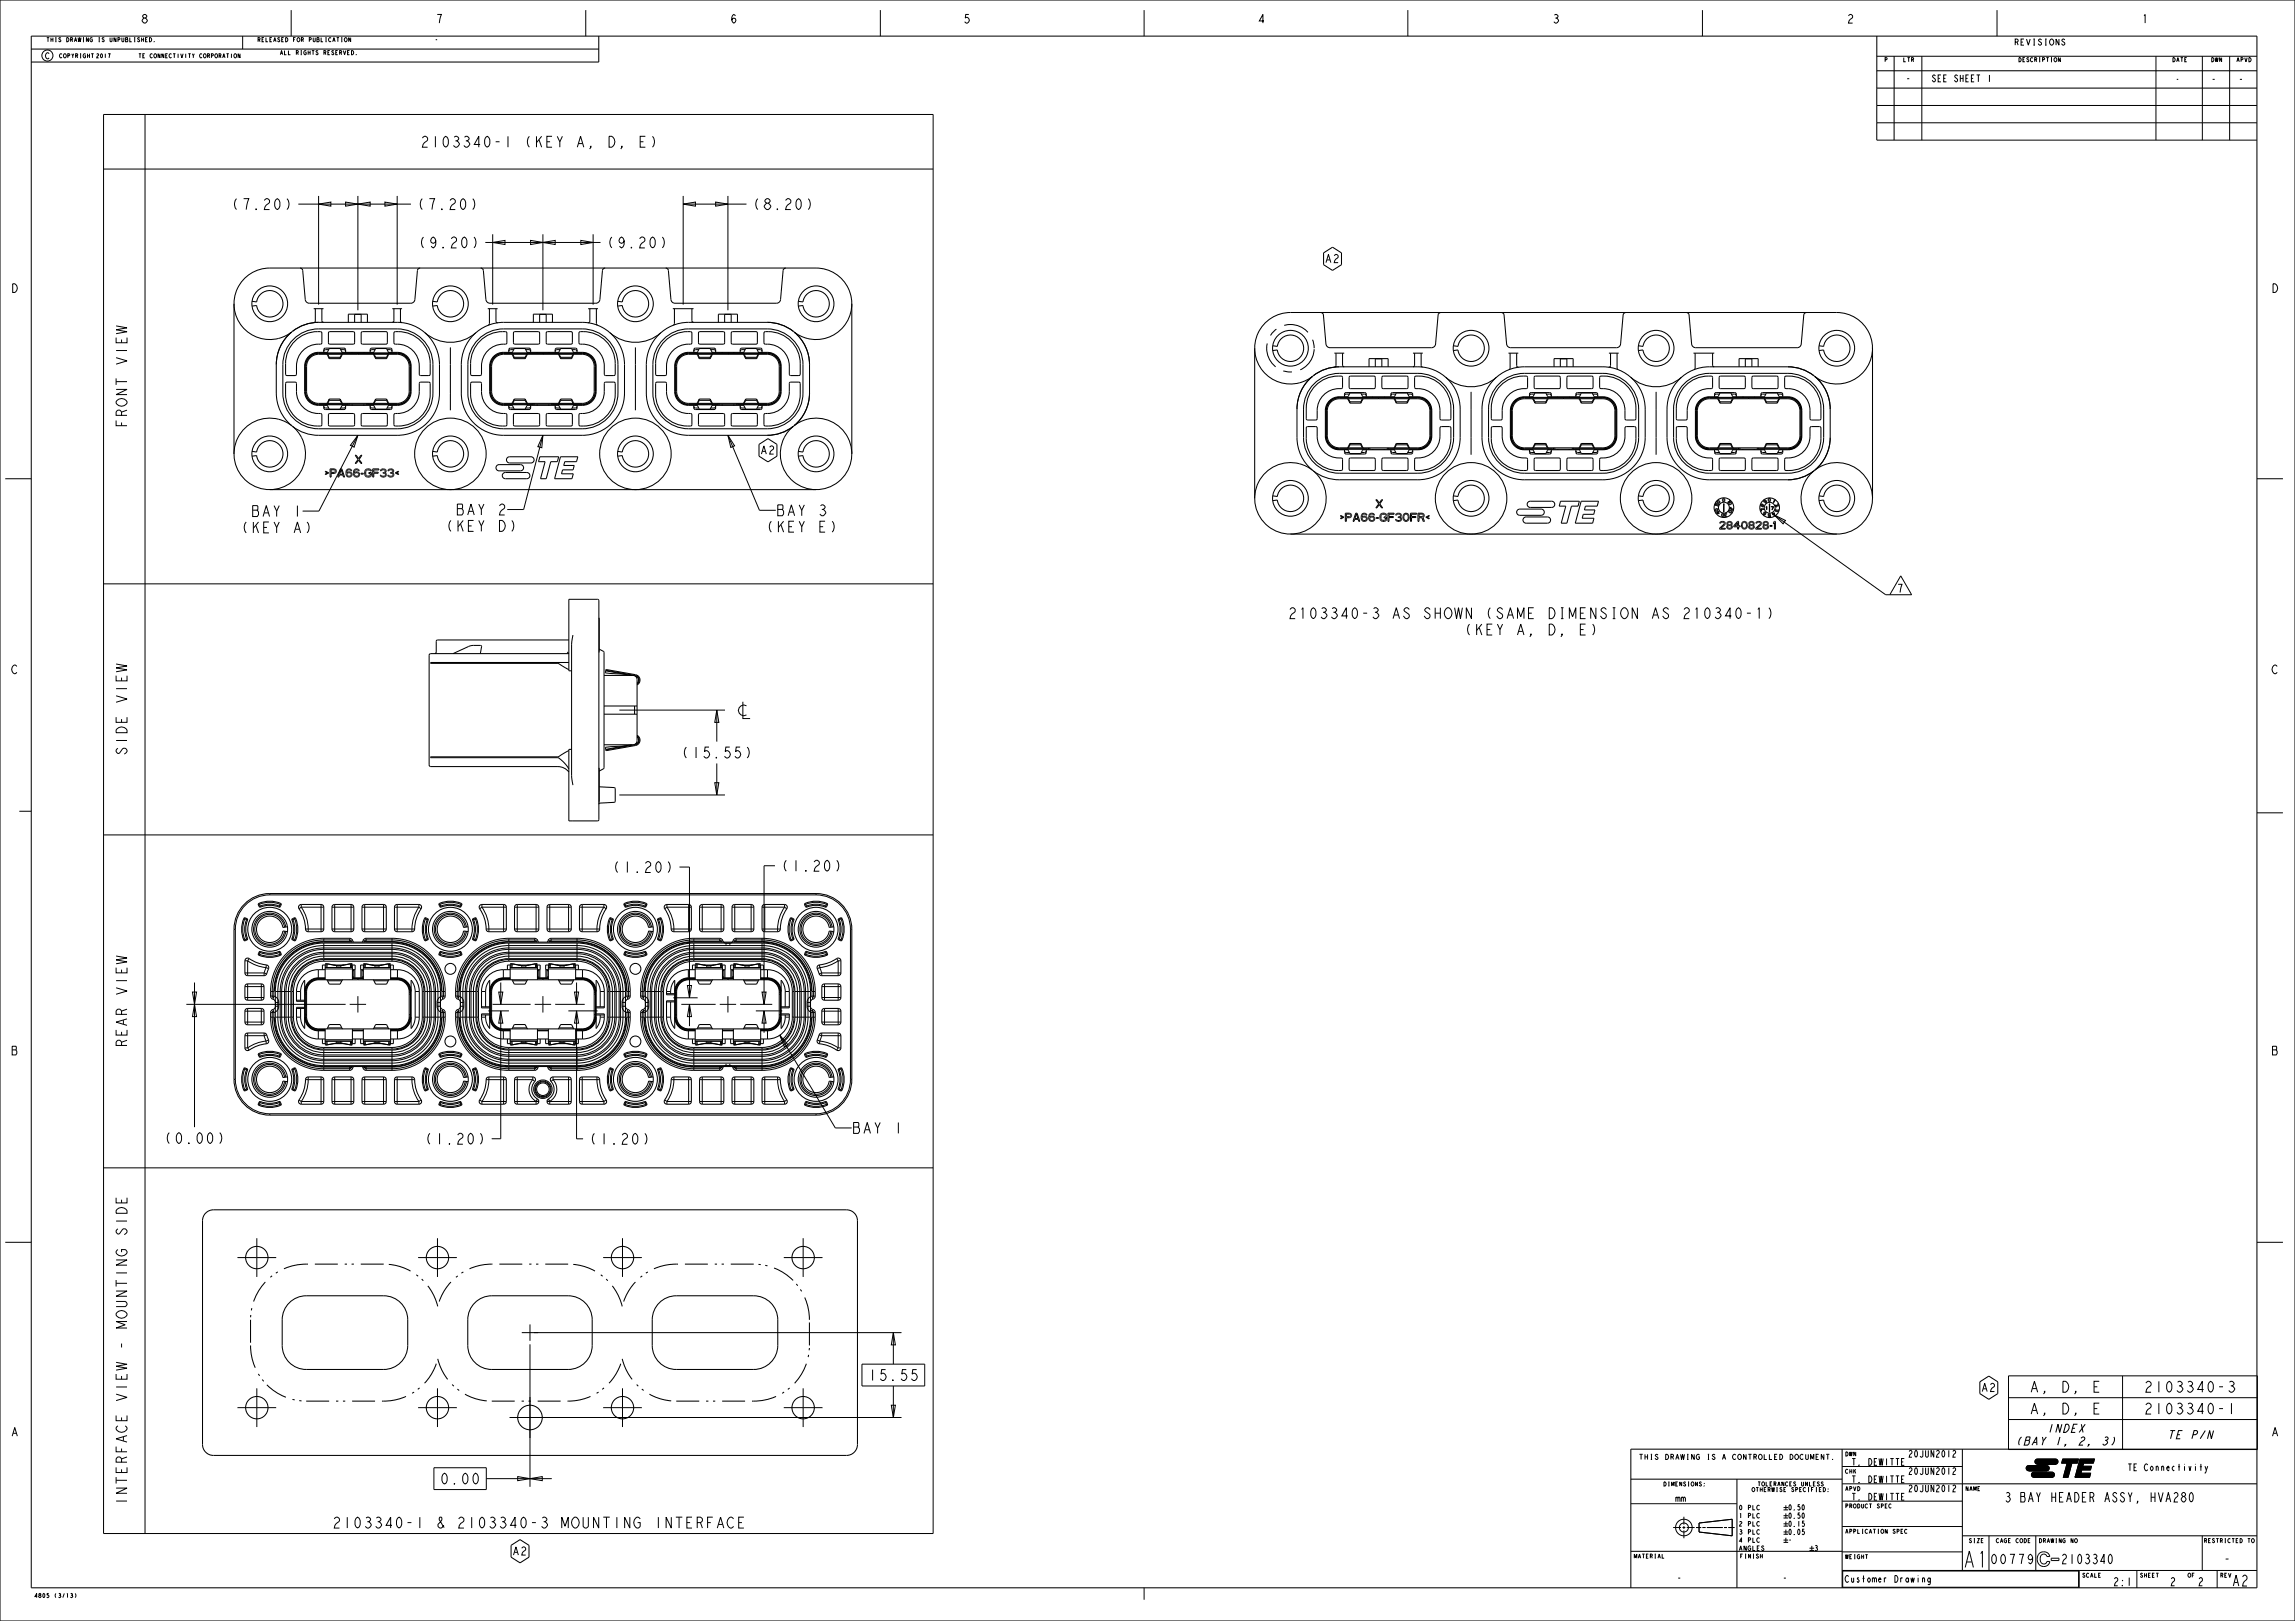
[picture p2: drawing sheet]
<svg xmlns="http://www.w3.org/2000/svg" width="841mm" height="594mm" viewBox="0 0 841 594" stroke-linecap="round" stroke-linejoin="round" font-family="sans-serif">
<defs><g id="words">
<text font-size="7.8" x="719.3" y="574.4">A1</text>
<g font-size="5.2">
<text x="161.7" y="53.9">2103340-1 (KEY A, D, E)</text>
<text x="84.5" y="76.8">(7.20 )</text>
<text x="152.6" y="76.8">(7.20 )</text>
<text x="275.5" y="76.8">(8.20 )</text>
<text x="153" y="90.8">(9.20 )</text>
<text x="222.1" y="90.8">(9.20 )</text>
<text x="46.5" y="153.5" transform="rotate(-90 46.5 153.5)">FRONT VIEW</text>
<text x="93.6" y="189.3">BAY 1</text>
<text x="168.6" y="188.7">BAY 2</text>
<text x="286" y="189">BAY 3</text>
<text x="90.5" y="195.3">(KEY A)</text>
<text x="165.5" y="194.7">(KEY D)</text>
<text x="282.9" y="195">(KEY E)</text>
<text x="487.7" y="226.7">2103340-3 AS SHOWN (SAME DIMENSION AS 210340-1)</text>
<text x="540.8" y="232.7">(KEY A, D, E)</text>
<text x="46.5" y="274" transform="rotate(-90 46.5 274)">SIDE VIEW</text>
<text x="249.4" y="277.8">(15.55 )</text>
<text x="224.2" y="319.7">(1.20 )</text>
<text x="286" y="319.2">(1.20 )</text>
<text x="46.5" y="381" transform="rotate(-90 46.5 381)">REAR VIEW</text>
<text x="59.9" y="419">(0.00 )</text>
<text x="155.4" y="419.3">(1.20 )</text>
<text x="215.7" y="419.3">(1.20 )</text>
<text x="312.1" y="415.3">BAY 1</text>
<text x="317.9" y="505.9">15.55</text>
<text x="746" y="510.2">A, D, E</text>
<text x="788.5" y="510.2">2103340-3</text>
<text x="746" y="518.2">A, D, E</text>
<text x="788.5" y="518.2">2103340-1</text>
<text x="46.5" y="541.7" transform="rotate(-90 46.5 541.7)">INTERFACE VIEW - MOUNTING SIDE</text>
<text x="161" y="543.8">0.00</text>
<text x="135.1" y="559.9">2103340-1 &amp; 2103340-3 MOUNTING INTERFACE</text>
<text x="817.8" y="581.2">A2</text>
</g>
<g font-size="4.6">
<text x="734.4" y="550.4">3 BAY HEADER ASSY, HVA280</text>
<text x="729.1" y="573.1">00779</text>
<text x="755.1" y="573">2103340</text>
<text x="814.7" y="573">-</text>
</g>
<g font-size="4.1">
<text x="51.5" y="8.5">8</text>
<text x="159.5" y="8.5">7</text>
<text x="267.4" y="8.5">6</text>
<text x="352.8" y="8.5">5</text>
<text x="460.7" y="8.5">4</text>
<text x="568.7" y="8.5">3</text>
<text x="676.6" y="8.5">2</text>
<text x="784.6" y="8.5">1</text>
<text x="3.9" y="107.2">D</text>
<text x="832.2" y="107.2">D</text>
<text x="3.9" y="246.9">C</text>
<text x="832.2" y="246.9">C</text>
<text x="3.9" y="386.6">B</text>
<text x="832.2" y="386.6">B</text>
<text x="3.9" y="526.3">A</text>
<text x="832.2" y="526.3">A</text>
</g>
<g font-size="4">
<text x="751.1" y="524.9">INDEX</text>
<text x="795.5" y="527.2">TE P/N</text>
<text x="741.7" y="529.6">(BAY 1, 2, 3)</text>
</g>
<g font-size="3.9">
<text x="485.4" y="96.2">A2</text>
<text x="278.5" y="166.4">A2</text>
<text x="694.9" y="217.1">7</text>
<text x="725.9" y="509.9">A2</text>
<text x="187.6" y="569.8">A2</text>
<text x="774.2" y="581.1">2:1</text>
<text x="795.1" y="581.1">2</text>
<text x="805.3" y="581.1">2</text>
</g>
<g font-size="3.3">
<text x="707.7" y="30">SEE SHEET 1</text>
<text x="698.2" y="30.1">-</text>
<text x="810.2" y="30.3">-</text>
<text x="820.2" y="30.3">-</text>
<text x="699.1" y="534">20JUN2012</text>
<text x="678.3" y="537">T. DEWITTE</text>
<text x="779.5" y="538.9">TE Connectivity</text>
<text x="678.3" y="543.3">T. DEWITTE</text>
<text x="699.1" y="540.3">20JUN2012</text>
<text x="613.9" y="550.3">mm</text>
<text x="678.3" y="549.7">T. DEWITTE</text>
<text x="699.1" y="546.7">20JUN2012</text>
<text x="614.3" y="579.5">-</text>
<text x="653.1" y="579.5">-</text>
<text x="675.9" y="579.8">Customer Drawing</text>
</g>
<g font-size="2.9">
<text x="737.9" y="16.5">REVISIONS</text>
<text x="16.4" y="21.6">C</text>
</g>
<g font-size="2.6">
<text x="797.2" y="30.1">-</text>
<text x="655.2" y="553.4">0.50</text>
<text x="655.2" y="556.4">0.50</text>
<text x="655.2" y="559.4">0.15</text>
<text x="655.2" y="562.4">0.05</text>
<text x="655.2" y="565.3">-</text>
<text x="664.7" y="568.3">3</text>
</g>
<text font-size="2.5" x="606.9" y="534.8">THIS DRAWING IS A CONTROLLED DOCUMENT.</text>
<g font-size="2.2">
<text x="637.1" y="553.3">0 PLC</text>
<text x="637.1" y="556.3">1 PLC</text>
<text x="637.1" y="559.2">2 PLC</text>
<text x="637.1" y="562.2">3 PLC</text>
<text x="637.1" y="565.2">4 PLC</text>
<text x="637.1" y="568.2">ANGLES</text>
</g>
<g font-size="2">
<text x="16.9" y="15.3">THIS DRAWING IS UNPUBLISHED.</text>
<text x="94.2" y="15.3">RELEASED FOR PUBLICATION</text>
<text x="159.2" y="15.3">-</text>
<text x="21.6" y="21.2">COPYRIGHT</text>
<text x="35.1" y="21.2">2017</text>
<text x="50.6" y="21.2">TE CONNECTIVITY CORPORATION</text>
<text x="102.5" y="20.1">ALL RIGHTS RESERVED.</text>
<text x="690.4" y="22.6">P</text>
<text x="697.3" y="22.6">LTR</text>
<text x="739.5" y="22.6">DESCRIPTION</text>
<text x="795.9" y="22.6">DATE</text>
<text x="810.1" y="22.6">DWN</text>
<text x="819.4" y="22.6">APVD</text>
<text x="676.1" y="533.6">DWN</text>
<text x="676.1" y="539.9">CHK</text>
<text x="609.4" y="544.6">DIMENSIONS:</text>
<text x="643.9" y="544.5">TOLERANCES UNLESS</text>
<text x="641.8" y="546.6">OTHERWISE SPECIFIED:</text>
<text x="676.1" y="546.3">APVD</text>
<text x="720.1" y="546.3">NAME</text>
<text x="676.1" y="552.6">PRODUCT SPEC</text>
<text x="676.1" y="561.9">APPLICATION SPEC</text>
<text x="721.3" y="565.3">SIZE</text>
<text x="731.3" y="565.3">CAGE CODE</text>
<text x="747" y="565.3">DRAWING NO</text>
<text x="807.5" y="565.3">RESTRICTED TO</text>
<text x="598.6" y="571">MATERIAL</text>
<text x="637.5" y="571">FINISH</text>
<text x="676.1" y="571.2">WEIGHT</text>
<text x="762.9" y="578">SCALE</text>
<text x="784.1" y="578">SHEET</text>
<text x="801.6" y="578">OF</text>
<text x="813.5" y="578">REV</text>
<text x="12.4" y="585.4">4805 (3/13)</text>
</g>
</g></defs>
<g fill="none" stroke="#000" stroke-width=".37">
<path d="M33.4 19.7h.9M33.9 19.7v1.5M39.6 19.7h.7l-.3 1.5M51.2 14l-.5-.2-.3 .4a.67 .67 0 0 1 .6 .4 .67 .67 0 0 1-.1 .7l-.5-.4M51.9 13.8v1.5M51.9 14.5h.7M52.6 13.8v1.5M53.3 14.5h.5M54.1 13.8h-.8v1.5h.8M54.8 13.8a.76 .76 0 0 1 .8 .7 .76 .76 0 0 1-.8 .8zM56.6 15.3h.1M83 19.7h.9"/>
<path d="M83.4 19.7v1.5M84.8 19.7v1.5M85.9 19.8l.2-.1a.7 .7 0 0 1 .6 .8 .7 .7 0 0 1-.8 .6l-.2-.7zM88 19.7v1.5l-.7-1.5v1.5M88.9 13.2v4.8M106.7 3.7v9.5M123.4 13.8h.9M123.8 13.8v1.5M125.1 13.8h.3M125.1 15.3h.3M125.3 13.8v1.5M125.8 18.5l.5 1.6 .4-1.6"/>
<path d="M127.4 19.3h.4M128.1 18.5h-.7v1.6h.7M128.5 13.8v1.5l-.7-1.5v1.5M128.8 18.5a.76 .76 0 0 1 .8 .8 .76 .76 0 0 1-.8 .8zM130.6 20.1h.1M214.7 3.7v9.5M322.6 3.7v9.5M419.3 3.7v9.5M515.9 3.7v9.5M623.9 3.7v9.5M731.8 3.7v9.5M754.5 14.3v2.2l-1.1-2.2v2.2"/>
<path d="M756.6 14.7l-.4-.4-.6 .4 1 1.1-.1 .6-.5 .1-.6-.5M81.6 21.2l.4-1.5 .5 1.5M81.8 20.7h.5M687.7 38.7h139.3M687.7 20.6h139.4M704.3 20.6v30.8M729 27.5v2.5M755 21.1v1.5l-.7-1.5v1.5M790.1 20.6l-.1 30.8M801.3 21.1h-.7v1.5h.7M807.1 20.6l-.1 30.8M817.1 20.6l-.1 30.8"/>
<path d="M824.1 21.1a.76 .76 0 0 1 .8 .8 .76 .76 0 0 1-.8 .7zM687.7 45h139.3M687.7 51.4h139.3M1.9 175.4h9.6M827.1 175.4h9.5M7.1 297.3h4.4M827.1 297.8h9.5M89.3 336.6l.4 .1M89.7 336.7a9.9 9.9 0 0 0 0 7.6M89.7 336.7l.6 .3M89.9 336.3l-.2 .4M90.3 337a9.2 9.2 0 0 0 0 7.1"/>
<path d="M90.3 337l.4 .2M90.5 336.6l-.2 .4M94.9 331l.1 .4M95 331.4a9.9 9.9 0 0 1 7.7 0M95 331.4l-.3 .2M95 331.4l.3 .6M95.3 332a9.2 9.2 0 0 1 7.1 0M95.3 332l.2 .4M95.3 332l-.3 .2M98.8 327.9a12.6 12.6 0 0 0-12.6 12.6M98.8 327.4v.5M98.8 327.9h200.2"/>
<path d="M102.4 332l-.2 .4M102.4 332l.3 .2M102.7 331.4l-.3 .6M102.7 331.4l.3 .2M102.8 331l-.1 .4M104.3 339.8a5.5 5.5 0 0 0-8.4-3.9 5.5 5.5 0 0 0 0 9.3 5.5 5.5 0 0 0 8.4-4M104.7 339.7a5.9 5.9 0 0 0-9.1-4.2 5.9 5.9 0 0 0 .1 10 5.9 5.9 0 0 0 9-4.2M107.2 336.6l.1 .4M107.3 337a9.2 9.2 0 0 1 0 7.1M107.3 337l-.3 .2M107.8 336.3l.2 .4M108 336.7a9.9 9.9 0 0 1 0 7.6"/>
<path d="M108 336.7l-.7 .3M108.4 336.6l-.4 .1M110.4 331.4v1M110.4 332.4l-.8 .6M110.4 332.4a14.1 14.1 0 0 1 2.5 8M110.4 332.4h8.2M117.6 331.4v10M121.6 332.4h8M122.6 331.4v10M128.6 331.4v10M132.6 332.4h8.9M133.6 331.4v10"/>
<path d="M140.5 331.4v10M144.5 332.4h9M145.5 331.4v10M153.5 331.4v1M153.5 332.4l.8 .6M153.5 332.4a14.1 14.1 0 0 0-2.6 8M155.5 336.6l.4 .1M155.9 336.7a9.9 9.9 0 0 0 0 7.6M155.9 336.7l.6 .3M156.1 336.3l-.2 .4M156.5 337a9.2 9.2 0 0 0 0 7.1M156.5 337l.4 .2"/>
<path d="M156.7 336.6l-.2 .4M161.1 331l.1 .4M161.2 331.4a9.9 9.9 0 0 1 7.7 0M161.2 331.4l-.3 .2M161.2 331.4l.3 .6M161.5 332a9.2 9.2 0 0 1 7.1 0M161.5 332l-.3 .2M161.5 332l.2 .4M168.6 332l-.2 .4M168.6 332l.3 .2M168.9 331.4l-.3 .6M168.9 331.4l.3 .2"/>
<path d="M169 331l-.1 .4M170.5 339.8a5.5 5.5 0 0 0-8.4-3.9 5.5 5.5 0 0 0 0 9.3 5.5 5.5 0 0 0 8.4-4M170.9 339.7a5.9 5.9 0 0 0-9.1-4.2 5.9 5.9 0 0 0 .1 10 5.9 5.9 0 0 0 9-4.2M173.4 336.6l.1 .4M173.5 337a9.2 9.2 0 0 1 0 7.1M173.5 337l-.3 .2M174 336.3l.2 .4M174.2 336.7a9.9 9.9 0 0 1 0 7.6M174.2 336.7l-.7 .3M174.6 336.6l-.4 .1M176.6 332.4l-.8 .6M176.6 331.4v1"/>
<path d="M176.6 332.4a14.1 14.1 0 0 1 2.5 8M176.6 332.4h8.9M184.5 331.4v10M188.5 332.4h8.9M189.5 331.4v10M196.4 331.4v10M200.4 332.4h8.9M201.4 331.4v10M208.3 331.4v10M212.3 332.4h9M213.3 331.4v10M221.3 332.4a14.1 14.1 0 0 0-2.6 8"/>
<path d="M221.3 331.4v1M221.3 332.4l.8 .6M223.3 336.6l.4 .1M223.7 336.7a9.9 9.9 0 0 0 0 7.6M223.7 336.7l.6 .3M223.9 336.3l-.2 .4M224.3 337a9.2 9.2 0 0 0 0 7.1M224.3 337l.4 .2M224.5 336.6l-.2 .4M228.9 331l.1 .4M229 331.4a9.9 9.9 0 0 1 7.7 0M229 331.4l-.3 .2"/>
<path d="M229 331.4l.3 .6M229.3 332a9.2 9.2 0 0 1 7.1 0M229.3 332l-.3 .2M229.3 332l.2 .4M236.4 332l-.2 .4M236.4 332l.3 .2M236.7 331.4l-.3 .6M236.7 331.4l.3 .2M236.8 331l-.1 .4M238.3 339.8a5.5 5.5 0 0 0-8.4-3.9 5.5 5.5 0 0 0 0 9.3 5.5 5.5 0 0 0 8.4-4M238.7 339.7a5.9 5.9 0 0 0-9.1-4.2 5.9 5.9 0 0 0 .1 10 5.9 5.9 0 0 0 9-4.2M241.2 336.6l.1 .4"/>
<path d="M241.3 337a9.2 9.2 0 0 1 0 7.1M241.3 337l-.3 .2M241.8 336.3l.2 .4M242 336.7a9.9 9.9 0 0 1 0 7.6M242 336.7l-.7 .3M242.4 336.6l-.4 .1M244.4 332.4l-.8 .6M244.4 331.4v1M244.4 332.4a14.1 14.1 0 0 1 2.5 8M244.4 332.4h8.9M252.3 331.4v10M256.3 332.4h8.9"/>
<path d="M257.3 331.4v10M264.2 331.4v10M268.2 332.4h8M269.2 331.4v10M275.2 331.4v10M279.2 332.4h8.3M280.2 331.4v10M287.5 332.4a14.1 14.1 0 0 0-2.6 8M287.5 332.4l.8 .6M287.5 331.4v1M289.5 336.6l.4 .1M289.9 336.7a9.9 9.9 0 0 0 0 7.6"/>
<path d="M289.9 336.7l.6 .3M290.1 336.3l-.2 .4M290.5 337a9.2 9.2 0 0 0 0 7.1M290.5 337l.4 .2M290.7 336.6l-.2 .4M295.1 331l.1 .4M295.2 331.4a9.9 9.9 0 0 1 7.7 0M295.2 331.4l-.3 .2M295.2 331.4l.3 .6M295.5 332a9.2 9.2 0 0 1 7.1 0M295.5 332l-.3 .2M295.5 332l.2 .4"/>
<path d="M299 327.9a12.6 12.6 0 0 1 12.6 12.6M299 327.4v.5M302.6 332l.3 .2M302.6 332l-.2 .4M302.9 331.4l-.3 .6M302.9 331.4l.3 .2M303 331l-.1 .4M304.5 339.8a5.5 5.5 0 0 0-8.4-3.9 5.5 5.5 0 0 0 0 9.3 5.5 5.5 0 0 0 8.4-4M304.9 339.7a5.9 5.9 0 0 0-9.1-4.2 5.9 5.9 0 0 0 .1 10 5.9 5.9 0 0 0 9-4.2M307.4 336.6l.1 .4M307.5 337a9.2 9.2 0 0 1 0 7.1M307.5 337l-.3 .2"/>
<path d="M308 336.3l.2 .4M308.2 336.7a9.9 9.9 0 0 1 0 7.6M308.2 336.7l-.7 .3M308.6 336.6l-.4 .1M85.7 340.5h.5M86.2 340.5v55M89.7 344.3l.2 .4M89.7 344.3l-.4 .2M89.7 356.5h7.1M89.7 352.1h1M90.3 344.1l.2 .3M90.3 344.1l-.6 .2"/>
<path d="M90.7 343.9l-.4 .2M90.7 352.1a14.1 14.1 0 0 0 6.8 2.5M90.7 352.1v5.4M91.3 351.3l-.6 .8M94.7 349.5l.3 .2M95 348.9l.3 .1M95 349.7a9.9 9.9 0 0 0 7.7 0M95 349.7l-.1 .3M95.3 349a9.2 9.2 0 0 0 7.1 0M95.3 349l-.3 .7M95.5 348.7l-.2 .3M96.8 356.5v1"/>
<path d="M96.8 356.5l.9 .3M97.5 354.6l-.7 1.9M97.5 354.6l.9 .3M97.6 353.6l-.1 1M102.2 348.7l.2 .3M102.4 349l.3 .7M102.7 349.7l.1 .3M102.7 348.9l-.3 .1M103 349.5l-.3 .2M107 343.9l.3 .2M107.3 350.9a16.8 16.8 0 0 1 11.3-4.4h25a16.8 16.8 0 0 1 16.9 16.8v9.4a16.8 16.8 0 0 1-16.9 16.9h-25a16.8 16.8 0 0 1-16.8-16.9v-9.4a16.8 16.8 0 0 1 5.5-12.4zM107.3 344.1l-.1 .3"/>
<path d="M107.3 344.1l.7 .2M107.4 352a15.9 15.9 0 0 1 11.2-4.6h25a16 16 0 0 1 16 15.9v9.4a16 16 0 0 1-16 16h-25a16 16 0 0 1-15.9-16v-9.4a15.9 15.9 0 0 1 4.7-11.3zM107.7 352.4a15.4 15.4 0 0 1 10.9-4.5h25a15.4 15.4 0 0 1 15.5 15.4v9.4a15.4 15.4 0 0 1-15.5 15.5h-25a15.4 15.4 0 0 1-15.4-15.5v-9.4a15.4 15.4 0 0 1 4.5-10.9zM108 344.3l-.2 .4M108 344.3l.4 .2M109 352.7a14.3 14.3 0 0 1 9.6-3.7h25a14.4 14.4 0 0 1 14.4 14.3v9.4a14.4 14.4 0 0 1-14.4 14.4h-25a14.4 14.4 0 0 1-14.3-14.4v-9.4a14.3 14.3 0 0 1 4.7-10.6zM109.4 353.1a13.8 13.8 0 0 1 9.2-3.6h25a13.8 13.8 0 0 1 13.9 13.8v9.4a13.8 13.8 0 0 1-13.9 13.9h-25a13.8 13.8 0 0 1-13.8-13.9v-9.4a13.8 13.8 0 0 1 4.6-10.2zM110 353.7a12.9 12.9 0 0 1 8.6-3.3h25a13 13 0 0 1 13 12.9v9.4a13 13 0 0 1-13 13h-25a13 13 0 0 1-12.9-13v-9.4a12.9 12.9 0 0 1 4.3-9.6zM111.6 359.2l-.9 1.6-.6 2.5M112.9 340.4h5.7M112.9 340.4v1M112.9 340.4h-1"/>
<path d="M116.6 355.3v3M116.7 358.5v.5M118.6 343.8a19.5 19.5 0 0 0-19.5 19.5M118.6 345a18.3 18.3 0 0 0-18.3 18.3M118.6 352.2a11.1 11.1 0 0 0-11.1 11.1M118.6 343.8v1.2M118.6 345.6v5.7M118.6 351.6v.6M118.6 352.2h25M118.6 345h9.5M118.6 343.8h9.5M119.1 355.1h10"/>
<path d="M119.1 354.5h10M119.5 353.2l-.1 1.3M119.9 353.2l-.1 1.3M120 359.4h5.3M121.6 340.4h8M123.4 353.8v.7M124.9 353.8v.7M128.1 345l.1 .2M128.1 343.8l.8 .3 .4 .6M128.1 343.8v1.2M128.4 353.2l.1 1.3M128.7 353.2l.1 1.3"/>
<path d="M129.3 344.7l.3 .5M129.3 344.7l-1.2 .3M130 355.3v3M132.2 355.3v3M132.6 340.4h8.9M133 344.7l-.3 .5M133 344.7l1.2 .3M133.1 355.1h10M133.1 354.5h10M133.5 353.2l-.1 1.3M133.9 353.2l-.1 1.3M134.2 345l-.1 .2"/>
<path d="M134.2 343.8l-.8 .3-.4 .6M134.2 343.8v1.2M134.2 345h9.4M134.2 343.8h9.4M137 359.4h5.3M137.4 353.8v.7M138.9 353.8v.7M142.4 353.2l.1 1.3M142.7 353.2l.1 1.3M143.6 343.8a19.5 19.5 0 0 1 19.5 19.5M143.6 345a18.3 18.3 0 0 1 18.3 18.3M143.6 352.2a11.1 11.1 0 0 1 11.1 11.1"/>
<path d="M143.6 343.8v1.2M143.6 345.6v5.7M143.6 351.6v.6M144.5 340.4h6.4M145.5 358.5v.5M145.6 355.3v3M150.6 359.2l1 1.6 .5 2.5M150.9 340.4v1M150.9 340.4h1M155.9 344.3l-.4 .2M155.9 344.3l.2 .4M156.5 344.1l-.6 .2"/>
<path d="M156.5 344.1l.2 .3M156.9 343.9l-.4 .2M160.9 349.5l.3 .2M161.2 348.9l.3 .1M161.2 349.7a9.9 9.9 0 0 0 7.7 0M161.2 349.7l-.1 .3M161.5 349a9.2 9.2 0 0 0 7.1 0M161.5 349l-.3 .7M161.7 348.7l-.2 .3M168.4 348.7l.2 .3M168.6 349l.3 .7M168.9 349.7l.1 .3"/>
<path d="M168.9 348.9l-.3 .1M169.2 349.5l-.3 .2M173.2 343.9l.3 .2M173.5 344.1l-.1 .3M173.5 344.1l.7 .2M174 352a16.8 16.8 0 0 1 12.4-5.5h25a16.8 16.8 0 0 1 16.9 16.8v9.4a16.8 16.8 0 0 1-16.9 16.9h-25a16.8 16.8 0 0 1-16.8-16.9v-9.4a16.8 16.8 0 0 1 4.4-11.3zM174.2 344.3l-.2 .4M174.2 344.3l.4 .2M175.2 352a15.9 15.9 0 0 1 11.2-4.6h25a16 16 0 0 1 16 15.9v9.4a16 16 0 0 1-16 16h-25a16 16 0 0 1-15.9-16v-9.4a15.9 15.9 0 0 1 4.7-11.3zM175.5 352.4a15.4 15.4 0 0 1 10.9-4.5h25a15.4 15.4 0 0 1 15.5 15.4v9.4a15.4 15.4 0 0 1-15.5 15.5h-25a15.4 15.4 0 0 1-15.4-15.5v-9.4a15.4 15.4 0 0 1 4.5-10.9zM176.8 352.7a14.3 14.3 0 0 1 9.6-3.7h25a14.4 14.4 0 0 1 14.4 14.3v9.4a14.4 14.4 0 0 1-14.4 14.4h-25a14.4 14.4 0 0 1-14.3-14.4v-9.4a14.3 14.3 0 0 1 4.7-10.6zM176.8 354.6a12.9 12.9 0 0 1 9.6-4.2h25a13 13 0 0 1 13 12.9v9.4a13 13 0 0 1-13 13h-25a13 13 0 0 1-12.9-13v-9.4a12.9 12.9 0 0 1 3.3-8.7z"/>
<path d="M177.2 353.1a13.8 13.8 0 0 1 9.2-3.6h25a13.8 13.8 0 0 1 13.9 13.8v9.4a13.8 13.8 0 0 1-13.9 13.9h-25a13.8 13.8 0 0 1-13.8-13.9v-9.4a13.8 13.8 0 0 1 4.6-10.2zM179.1 340.4v1M179.1 340.4h-1M179.1 340.4h6.4M179.4 359.2l-.9 1.6-.6 2.5M184.4 355.3v3M184.5 358.5v.5M186.4 343.8a19.5 19.5 0 0 0-19.5 19.5M186.4 345a18.3 18.3 0 0 0-18.3 18.3M186.4 352.2a11.1 11.1 0 0 0-11.1 11.1M186.4 343.8v1.2M186.4 345.6v5.7"/>
<path d="M186.4 351.6v.6M186.4 352.2h25M186.4 345h9.5M186.4 343.8h9.5M186.9 355.1h10M186.9 354.5h10M187.3 353.2l-.1 1.3M187.7 353.2l-.1 1.3M187.8 359.4h5.3M188.5 340.4h8.9M191.2 353.8v.7M192.7 353.8v.7"/>
<path d="M195.9 345l.1 .2M195.9 343.8l.8 .3 .4 .6M195.9 343.8v1.2M196.2 353.2l.1 1.3M196.5 353.2l.1 1.3M197.1 344.7l.3 .5M197.1 344.7l-1.2 .3M197.8 355.3v3M200 355.3v3M200.4 340.4h8.9M200.8 344.7l-.3 .5M200.8 344.7l1.2 .3"/>
<path d="M200.9 355.1h10M200.9 354.5h10M201.3 353.2l-.1 1.3M201.7 353.2l-.1 1.3M202 345l-.1 .2M202 343.8l-.8 .3-.4 .6M202 343.8v1.2M202 345h9.4M202 343.8h9.4M204.8 359.4h5.3M205.2 353.8v.7M206.7 353.8v.7"/>
<path d="M210.2 353.2l.1 1.3M210.5 353.2l.1 1.3M211.4 343.8a19.5 19.5 0 0 1 19.5 19.5M211.4 345a18.3 18.3 0 0 1 18.3 18.3M211.4 352.2a11.1 11.1 0 0 1 11.1 11.1M211.4 343.8v1.2M211.4 345.6v5.7M211.4 351.6v.6M212.3 340.4h6.4M213.3 358.5v.5M213.4 355.3v3M218.4 359.2l1.3 2.2 .2 1.9"/>
<path d="M218.7 340.4v1M218.7 340.4h1M223.7 344.3l-.4 .2M223.7 344.3l.2 .4M224.3 344.1l-.6 .2M224.3 344.1l.2 .3M224.7 343.9l-.4 .2M228.7 349.5l.3 .2M229 348.9l.3 .1M229 349.7a9.9 9.9 0 0 0 7.7 0M229 349.7l-.1 .3M229.3 349a9.2 9.2 0 0 0 7.1 0"/>
<path d="M229.3 349l-.3 .7M229.5 348.7l-.2 .3M236.2 348.7l.2 .3M236.4 349l.3 .7M236.7 349.7l.1 .3M236.7 348.9l-.3 .1M237 349.5l-.3 .2M241 343.9l.3 .2M241.3 344.1l-.1 .3M241.3 344.1l.7 .2M241.8 352a16.8 16.8 0 0 1 12.4-5.5h25a16.8 16.8 0 0 1 16.9 16.8v9.4a16.8 16.8 0 0 1-16.9 16.9h-25a16.8 16.8 0 0 1-16.8-16.9v-9.4a16.8 16.8 0 0 1 4.4-11.3zM242 344.3l-.2 .4"/>
<path d="M242 344.3l.4 .2M243 352a15.9 15.9 0 0 1 11.2-4.6h25a16 16 0 0 1 16 15.9v9.4a16 16 0 0 1-16 16h-25a16 16 0 0 1-15.9-16v-9.4a15.9 15.9 0 0 1 4.7-11.3zM243.3 352.4a15.4 15.4 0 0 1 10.9-4.5h25a15.4 15.4 0 0 1 15.5 15.4v9.4a15.4 15.4 0 0 1-15.5 15.5h-25a15.4 15.4 0 0 1-15.4-15.5v-9.4a15.4 15.4 0 0 1 4.5-10.9zM243.6 353.7a14.3 14.3 0 0 1 10.6-4.7h25a14.4 14.4 0 0 1 14.4 14.3v9.4a14.4 14.4 0 0 1-14.4 14.4h-25a14.4 14.4 0 0 1-14.3-14.4v-9.4a14.3 14.3 0 0 1 3.7-9.6zM244.6 354.6a12.9 12.9 0 0 1 9.6-4.2h25a13 13 0 0 1 13 12.9v9.4a13 13 0 0 1-13 13h-25a13 13 0 0 1-12.9-13v-9.4a12.9 12.9 0 0 1 3.3-8.7zM245 353.1a13.8 13.8 0 0 1 9.2-3.6h25a13.8 13.8 0 0 1 13.9 13.8v9.4a13.8 13.8 0 0 1-13.9 13.9h-25a13.8 13.8 0 0 1-13.8-13.9v-9.4a13.8 13.8 0 0 1 4.6-10.2zM246.9 340.4h6.4M246.9 340.4h-1M246.9 340.4v1M247.2 359.2l-.9 1.6-.6 2.5M252.2 355.3v3M252.3 358.5v.5"/>
<path d="M254.2 343.8a19.5 19.5 0 0 0-19.5 19.5M254.2 345a18.3 18.3 0 0 0-18.3 18.3M254.2 352.2a11.1 11.1 0 0 0-11.1 11.1M254.2 352.2h25M254.2 345h9.5M254.2 343.8h9.5M254.2 343.8v1.2M254.2 345.6v5.7M254.2 351.6v.6M254.7 355.1h10M254.7 354.5h10M255.1 353.2l-.1 1.3"/>
<path d="M255.5 353.2l-.1 1.3M255.6 359.4h5.3M256.3 340.4h8.9M259 353.8v.7M260.5 353.8v.7M263.7 345l.1 .2M263.7 343.8l.8 .3 .4 .6M263.7 343.8v1.2M264 353.2l.1 1.3M264.3 353.2l.1 1.3M264.9 344.7l.4 .7 .7 .2M264.9 344.7l-1.2 .3"/>
<path d="M265.6 355.3v3M266 345.6h1.4M266 345.6v.6M267.4 345.6v.6M267.8 355.3v3M268.2 340.4h8M268.6 344.7l-.4 .7-.8 .2M268.6 344.7l1.2 .3M268.7 355.1h10M268.7 354.5h10M269.1 353.2l-.1 1.3M269.5 353.2l-.1 1.3"/>
<path d="M269.8 345l-.1 .2M269.8 343.8l-.8 .3-.4 .6M269.8 345h9.4M269.8 343.8h9.4M269.8 343.8v1.2M272.6 359.4h5.3M273 353.8v.7M274.5 353.8v.7M278 353.2l.1 1.3M278.3 353.2l.1 1.3M279.2 343.8a19.5 19.5 0 0 1 19.5 19.5M279.2 345a18.3 18.3 0 0 1 18.3 18.3"/>
<path d="M279.2 352.2a11.1 11.1 0 0 1 11.1 11.1M279.2 340.4h5.7M279.2 343.8v1.2M279.2 345.6v5.7M279.2 351.6v.6M281.1 358.5v.5M281.2 355.3v3M284.9 340.4h1M284.9 340.4v1M286.2 359.2l1.3 2.2 .2 1.9M289.9 344.3l-.4 .2M289.9 344.3l.2 .4"/>
<path d="M290.5 344.1l-.6 .2M290.5 344.1l.2 .3M290.9 343.9l-.4 .2M294.9 349.5l.3 .2M295.2 348.9l.3 .1M295.2 349.7a9.9 9.9 0 0 0 7.7 0M295.2 349.7l-.1 .3M295.5 349a9.2 9.2 0 0 0 7.1 0M295.5 349l-.3 .7M295.7 348.7l-.2 .3M300.3 353.6l.1 1M300.4 354.6l-.9 .3"/>
<path d="M300.4 354.6l.7 1.9M301.1 356.5l-.9 .3M301.1 356.5v1M301.1 356.5h7M302.4 348.7l.2 .3M302.6 349l.3 .7M302.9 349.7l.1 .3M302.9 348.9l-.3 .1M303.2 349.5l-.3 .2M306.6 351.3l.5 .8M307.1 352.1a14.1 14.1 0 0 1-6.7 2.5M307.1 352.1h1"/>
<path d="M307.1 352.1v5.4M307.2 343.9l.3 .2M307.5 344.1l.7 .2M307.5 344.1l-.1 .3M308.2 344.3l.4 .2M308.2 344.3l-.2 .4M311.6 340.5h.5M311.6 340.5v55M89.7 379.5h7.1M89.7 374.5h7M89.7 370.5h7M89.7 365.5h7"/>
<path d="M89.7 361.5h7M90.7 360.5v6M90.7 369.5v6M90.7 378.5v5.5M95.7 360.5v6M95.7 369.5v6M96.8 379.5l.7 2M96.8 378.5v1M97.7 379.2l-.9 .3M99.1 372.7a19.5 19.5 0 0 0 19.5 19.5M99.1 365l.3 .7 .6 .5M99.1 363.3v1.7"/>
<path d="M99.1 371.1v1.6M99.1 372.7h1.2M99.1 371.1h1.2M99.1 365h1.2M99.1 363.3h1.2M100 369.9l-.6 .4-.3 .8M100 366.2l.7 .4 .2 .7M100 369.9l.3 1.2M100.3 372.7a18.3 18.3 0 0 0 18.3 18.3M100.3 365l1.3 .9 .5 1.4M100.3 363.3v1.7M100.3 371.1v1.6"/>
<path d="M100.3 365l-.3 1.2M100.9 372.7h5.7M100.9 363.3h5.7M100.9 368.7l-.2 .8-.7 .4M100.9 367.3v1.4M100.9 368.7h1.2M100.9 367.3h1.2M102.1 368.7l-.5 1.5-1.3 .9M102.1 367.3v1.4M106.9 372.7h.6M106.9 363.3h.6M107.5 372.7a11.1 11.1 0 0 0 11.1 11.1"/>
<path d="M107.5 363.3v9.4M108.6 372.7h1.5M108.6 369.1h3M108.6 366.9h3M108.6 363.3h1.5M110.1 372.7l.3 1.9 1.2 2.3M110.1 363.3v3.2M110.1 369.5v3.2M116.6 377.7v3M116.7 377v.5M120 376.7h5.3M137 376.7h5.3"/>
<path d="M145.5 377v.5M145.6 377.7v3M152.1 372.7l-.2 1.9-1.3 2.3M152.1 363.3v9.4M152.1 372.7h1.5M152.1 363.3h1.5M154.7 372.7a11.1 11.1 0 0 1-11.1 11.1M154.7 363.3v9.4M154.7 372.7h.6M154.7 363.3h.6M155.7 372.7h5.7M155.7 363.3h5.7"/>
<path d="M160.1 368.7l.6 1.5 1.2 .9M160.1 367.3v1.4M160.1 368.7h1.2M160.1 367.3h1.2M161.3 368.7l.3 .8 .6 .4M161.3 367.3v1.4M161.9 372.7a18.3 18.3 0 0 1-18.3 18.3M161.9 365l-1.2 .9-.6 1.4M161.9 363.3v1.7M161.9 371.1v1.6M161.9 365l.3 1.2M161.9 372.7h1.2"/>
<path d="M161.9 371.1h1.2M161.9 365h1.2M161.9 363.3h1.2M162.2 369.9l.7 .4 .2 .8M162.2 366.2l-.6 .4-.3 .7M162.2 369.9l-.3 1.2M163.1 372.7a19.5 19.5 0 0 1-19.5 19.5M163.1 365l-.2 .7-.7 .5M163.1 363.3v1.7M163.1 371.1v1.6M166.9 372.7a19.5 19.5 0 0 0 19.5 19.5M166.9 365l.3 .7 .6 .5"/>
<path d="M166.9 363.3v1.7M166.9 371.1v1.6M166.9 372.7h1.2M166.9 371.1h1.2M166.9 365h1.2M166.9 363.3h1.2M167.8 369.9l-.6 .4-.3 .8M167.8 366.2l.7 .4 .2 .7M167.8 369.9l.3 1.2M168.1 372.7a18.3 18.3 0 0 0 18.3 18.3M168.1 365l1.3 .9 .5 1.4M168.1 363.3v1.7"/>
<path d="M168.1 371.1v1.6M168.1 365l-.3 1.2M168.7 372.7h5.7M168.7 363.3h5.7M168.7 368.7l-.2 .8-.7 .4M168.7 367.3v1.4M168.7 368.7h1.2M168.7 367.3h1.2M169.9 368.7l-.5 1.5-1.3 .9M169.9 367.3v1.4M174.7 372.7h.6M174.7 363.3h.6"/>
<path d="M175.3 372.7a11.1 11.1 0 0 0 11.1 11.1M175.3 363.3v9.4M176.4 372.7h1.5M176.4 371.5h3M176.4 369.3h3M176.4 363.3h1.5M177.9 372.7l.3 1.9 1.2 2.3M177.9 363.3v5.6M177.9 371.9v.8M184.4 377.7v3M184.5 377v.5M187.8 376.7h5.3"/>
<path d="M204.8 376.7h5.3M213.3 377v.5M213.4 377.7v3M218.4 371.5h3M218.4 369.3h3M219.9 372.7l-.2 1.9-1.3 2.3M219.9 372.7h1.5M219.9 363.3h1.5M219.9 363.3v5.6M219.9 371.9v.8M222.5 372.7a11.1 11.1 0 0 1-11.1 11.1M222.5 372.7h.6"/>
<path d="M222.5 363.3h.6M222.5 363.3v9.4M223.5 372.7h5.7M223.5 363.3h5.7M227.9 368.7l.6 1.5 1.2 .9M227.9 368.7h1.2M227.9 367.3h1.2M227.9 367.3v1.4M229.1 368.7l.3 .8 .6 .4M229.1 367.3v1.4M229.7 372.7a18.3 18.3 0 0 1-18.3 18.3M229.7 365l-1.2 .9-.6 1.4"/>
<path d="M229.7 372.7h1.2M229.7 371.1h1.2M229.7 365h1.2M229.7 363.3h1.2M229.7 363.3v1.7M229.7 371.1v1.6M229.7 365l.3 1.2M230 369.9l.7 .4 .2 .8M230 366.2l-.6 .4-.3 .7M230 369.9l-.3 1.2M230.9 372.7a19.5 19.5 0 0 1-19.5 19.5M230.9 365l-.2 .7-.7 .5"/>
<path d="M230.9 363.3v1.7M230.9 371.1v1.6M234.7 372.7a19.5 19.5 0 0 0 19.5 19.5M234.7 365l.3 .7 .6 .5M234.7 372.7h1.2M234.7 371.1h1.2M234.7 365h1.2M234.7 363.3h1.2M234.7 363.3v1.7M234.7 371.1v1.6M235.6 369.9l-.6 .4-.3 .8M235.6 366.2l.7 .4 .2 .7"/>
<path d="M235.6 369.9l.3 1.2M235.9 372.7a18.3 18.3 0 0 0 18.3 18.3M235.9 365l1.3 .9 .5 1.4M235.9 363.3v1.7M235.9 371.1v1.6M235.9 365l-.3 1.2M236.5 372.7h5.7M236.5 363.3h5.7M236.5 368.7l-.2 .8-.7 .4M236.5 368.7h1.2M236.5 367.3h1.2M236.5 367.3v1.4"/>
<path d="M237.7 368.7l-.5 1.5-1.3 .9M237.7 367.3v1.4M242.5 372.7h.6M242.5 363.3h.6M243.1 372.7a11.1 11.1 0 0 0 11.1 11.1M243.1 363.3v9.4M244.2 372.7h1.5M244.2 366.7h3M244.2 364.5h3M244.2 363.3h1.5M245.7 372.7l.6 2.5 .9 1.7M245.7 363.3v.8"/>
<path d="M245.7 367.1v5.6M252.2 377.7v3M252.3 377v.5M255.6 376.7h5.3M272.6 376.7h5.3M281.1 377v.5M281.2 377.7v3M286.2 371.5h3M286.2 369.3h3M287.7 372.7l-.2 1.9-1.3 2.3M287.7 372.7h1.5M287.7 363.3h1.5"/>
<path d="M287.7 363.3v5.6M287.7 371.9v.8M290.3 372.7a11.1 11.1 0 0 1-11.1 11.1M290.3 372.7h.6M290.3 363.3h.6M290.3 363.3v9.4M291.3 372.7h5.7M291.3 363.3h5.7M295.7 368.7l.6 1.5 1.2 .9M295.7 368.7h1.2M295.7 367.3h1.2M295.7 367.3v1.4"/>
<path d="M296.9 368.7l.3 .8 .6 .4M296.9 367.3v1.4M297.5 372.7a18.3 18.3 0 0 1-18.3 18.3M297.5 365l-1.2 .9-.6 1.4M297.5 372.7h1.2M297.5 371.1h1.2M297.5 365h1.2M297.5 363.3h1.2M297.5 365l.3 1.2M297.5 363.3v1.7M297.5 371.1v1.6M297.8 369.9l.7 .4 .2 .8"/>
<path d="M297.8 366.2l-.6 .4-.3 .7M297.8 369.9l-.3 1.2M298.7 372.7a19.5 19.5 0 0 1-19.5 19.5M298.7 365l-.2 .7-.7 .5M298.7 363.3v1.7M298.7 371.1v1.6M300.2 379.2l.9 .3M301.1 379.5l-.7 2M301.1 378.5v1M301.1 379.5h7M301.1 374.5h7M301.1 370.5h7"/>
<path d="M301.1 365.5h7M301.1 361.5h7M302.1 360.5v6M302.1 369.5v6M307.1 360.5v6M307.1 369.5v6M307.1 378.5v5.5M85.7 395.5h.5M86.2 395.5a12.6 12.6 0 0 0 12.6 12.6M89.3 391.6l.4 .1M89.7 391.7a9.9 9.9 0 0 0 0 7.6M89.7 399.3l.2 .4"/>
<path d="M89.7 391.7l.6 .3M89.7 399.3l-.4 .2M89.7 384h1M89.9 391.3l-.2 .4M90.3 392a9.2 9.2 0 0 0 0 7.1M90.3 399.1l.2 .3M90.3 392l.4 .2M90.3 399.1l-.6 .2M90.5 391.6l-.2 .4M90.7 398.9l-.4 .2M90.7 384l.6 .8M94.9 386l.1 .4"/>
<path d="M95 386.4a9.9 9.9 0 0 1 7.7 0M95 386.4l.3 .6M95 386.4l-.3 .2M95.3 387a9.2 9.2 0 0 1 7.1 0M95.3 387l.2 .4M95.3 387l-.3 .2M97.5 381.5a14.1 14.1 0 0 0-6.8 2.5M97.5 381.5l.1 1M98.4 381.1l-.9 .4M102.4 387l-.2 .4M102.4 387l.3 .2M102.7 386.4l-.3 .6"/>
<path d="M102.7 386.4l.3 .2M102.8 386l-.1 .4M104.3 394.8a5.5 5.5 0 0 0-8.4-3.9 5.5 5.5 0 0 0 0 9.3 5.5 5.5 0 0 0 8.4-4M104.7 394.7a5.9 5.9 0 0 0-9.1-4.2 5.9 5.9 0 0 0 .1 10 5.9 5.9 0 0 0 9-4.2M107 398.9l.3 .2M107.2 391.6l.1 .4M107.3 392a9.2 9.2 0 0 1 0 7.1M107.3 399.1l-.1 .3M107.3 399.1l.7 .2M107.3 392l-.3 .2M107.8 391.3l.2 .4M108 391.7a9.9 9.9 0 0 1 0 7.6"/>
<path d="M108 399.3l-.2 .4M108 399.3l.4 .2M108 391.7l-.7 .3M108.4 391.6l-.4 .1M111.9 395.6h1M112.9 395.6a14.1 14.1 0 0 1-2.5 8M112.9 394.6v1M112.9 395.6h5.7M117.6 394.6v10M118.6 383.8v.6M118.6 384.8v5.7M118.6 391v1.2"/>
<path d="M118.6 392.2h9.5M118.6 391h9.5M118.6 383.8h25M119.1 381.5h10M119.1 381h10M119.4 381.5l.1 1.4M119.8 381.5l.1 1.4M121.6 395.6h8M122.6 394.6v10M123.4 381.5v.7M124.9 381.5v.7M128.1 391v1.2"/>
<path d="M128.1 391l1.2 .3M128.2 390.8l-.1 .2M128.5 381.5l-.1 1.4M128.6 394.6v10M128.8 381.5l-.1 1.4M129.3 391.3l-.4 .7-.8 .2M129.6 390.8l-.3 .5M132.6 395.6h8.9M132.7 390.8l.3 .5M133 391.3l.4 .7 .8 .2M133.1 381.5h10M133.1 381h10"/>
<path d="M133.4 381.5l.1 1.4M133.6 394.6v10M133.8 381.5l.1 1.4M134.1 390.8l.1 .2M134.2 391v1.2M134.2 392.2h9.4M134.2 391h9.4M134.2 391l-1.2 .3M137.4 381.5v.7M138.9 381.5v.7M140.5 394.6v10M142.5 381.5l-.1 1.4"/>
<path d="M142.8 381.5l-.1 1.4M143.6 383.8v.6M143.6 384.8v5.7M143.6 391v1.2M144.5 395.6h6.4M145.5 394.6v10M150.9 395.6a14.1 14.1 0 0 0 2.6 8M150.9 394.6v1M151.9 395.6h-1M155.5 391.6l.4 .1M155.9 391.7a9.9 9.9 0 0 0 0 7.6M155.9 399.3l.2 .4"/>
<path d="M155.9 391.7l.6 .3M155.9 399.3l-.4 .2M156.1 391.3l-.2 .4M156.5 392a9.2 9.2 0 0 0 0 7.1M156.5 399.1l.2 .3M156.5 392l.4 .2M156.5 399.1l-.6 .2M156.7 391.6l-.2 .4M156.9 398.9l-.4 .2M161.1 386l.1 .4M161.2 386.4a9.9 9.9 0 0 1 7.7 0M161.2 386.4l.3 .6"/>
<path d="M161.2 386.4l-.3 .2M161.5 387a9.2 9.2 0 0 1 7.1 0M161.5 387l.2 .4M161.5 387l-.3 .2M168.6 387l.3 .2M168.6 387l-.2 .4M168.9 386.4l.3 .2M168.9 386.4l-.3 .6M169 386l-.1 .4M170.5 394.8a5.5 5.5 0 0 0-8.4-3.9 5.5 5.5 0 0 0 0 9.3 5.5 5.5 0 0 0 8.4-4M170.9 394.7a5.9 5.9 0 0 0-9.1-4.2 5.9 5.9 0 0 0 .1 10 5.9 5.9 0 0 0 9-4.2M173.2 398.9l.3 .2"/>
<path d="M173.4 391.6l.1 .4M173.5 392a9.2 9.2 0 0 1 0 7.1M173.5 399.1l.7 .2M173.5 399.1l-.1 .3M173.5 392l-.3 .2M174 391.3l.2 .4M174.2 391.7a9.9 9.9 0 0 1 0 7.6M174.2 399.3l.4 .2M174.2 399.3l-.2 .4M174.2 391.7l-.7 .3M174.6 391.6l-.4 .1M178.1 395.6h1"/>
<path d="M179.1 395.6a14.1 14.1 0 0 1-2.5 8M179.1 394.6v1M179.1 395.6h6.4M184.5 394.6v10M186.4 392.2h9.5M186.4 391h9.5M186.4 383.8h25M186.4 383.8v.6M186.4 384.8v5.7M186.4 391v1.2M186.9 381.5h10M186.9 381h10"/>
<path d="M187.2 381.5l.1 1.4M187.6 381.5l.1 1.4M188.5 395.6h6.7M189.5 394.6v10M191.2 381.5v.7M192.7 381.5v.7M195.2 395.6a5.1 5.1 0 0 0 1.2 8M195.2 395.6l.8 .7M195.2 394.6v1M195.9 391l1.2 .3M195.9 391v1.2M196 390.8l-.1 .2"/>
<path d="M196.3 381.5l-.1 1.4M196.6 381.5l-.1 1.4M197.1 391.3l-.4 .7-.8 .2M197.4 390.8l-.3 .5M200.5 390.8l.3 .5M200.8 391.3l.4 .7 .8 .2M200.9 381.5h10M200.9 381h10M201.2 381.5l.1 1.4M201.6 381.5l.1 1.4M201.9 390.8l.1 .2M202 391l-1.2 .3"/>
<path d="M202 392.2h9.4M202 391h9.4M202 391v1.2M202.7 395.6a5.1 5.1 0 0 1-1.3 8M202.7 395.6h6.6M202.7 394.6v1M202.7 395.6l-.8 .7M205.2 381.5v.7M206.7 381.5v.7M208.3 394.6v10M210.3 381.5l-.1 1.4M210.6 381.5l-.1 1.4"/>
<path d="M211.4 383.8v.6M211.4 384.8v5.7M211.4 391v1.2M212.3 395.6h6.4M213.3 394.6v10M218.7 395.6a14.1 14.1 0 0 0 2.6 8M218.7 394.6v1M219.7 395.6h-1M223.3 391.6l.4 .1M223.7 391.7a9.9 9.9 0 0 0 0 7.6M223.7 391.7l.6 .3M223.7 399.3l.2 .4"/>
<path d="M223.7 399.3l-.4 .2M223.9 391.3l-.2 .4M224.3 392a9.2 9.2 0 0 0 0 7.1M224.3 392l.4 .2M224.3 399.1l.2 .3M224.3 399.1l-.6 .2M224.5 391.6l-.2 .4M224.7 398.9l-.4 .2M228.9 386l.1 .4M229 386.4a9.9 9.9 0 0 1 7.7 0M229 386.4l.3 .6M229 386.4l-.3 .2"/>
<path d="M229.3 387a9.2 9.2 0 0 1 7.1 0M229.3 387l.2 .4M229.3 387l-.3 .2M236.4 387l.3 .2M236.4 387l-.2 .4M236.7 386.4l.3 .2M236.7 386.4l-.3 .6M236.8 386l-.1 .4M238.3 394.8a5.5 5.5 0 0 0-8.4-3.9 5.5 5.5 0 0 0 0 9.3 5.5 5.5 0 0 0 8.4-4M238.7 394.7a5.9 5.9 0 0 0-9.1-4.2 5.9 5.9 0 0 0 .1 10 5.9 5.9 0 0 0 9-4.2M241 398.9l.3 .2M241.2 391.6l.1 .4"/>
<path d="M241.3 392a9.2 9.2 0 0 1 0 7.1M241.3 399.1l.7 .2M241.3 392l-.3 .2M241.3 399.1l-.1 .3M241.8 391.3l.2 .4M242 391.7a9.9 9.9 0 0 1 0 7.6M242 399.3l.4 .2M242 391.7l-.7 .3M242 399.3l-.2 .4M242.4 391.6l-.4 .1M245.9 395.6h1M246.9 395.6a14.1 14.1 0 0 1-2.5 8"/>
<path d="M246.9 394.6v1M246.9 395.6h6.4M252.3 394.6v10M254.2 392.2h9.5M254.2 391h9.5M254.2 383.8h25M254.2 383.8v.6M254.2 384.8v5.7M254.2 391v1.2M254.7 381.5h10M254.7 381h10M255 381.5l.1 1.4"/>
<path d="M255.4 381.5l.1 1.4M256.3 395.6h8.9M257.3 394.6v10M259 381.5v.7M260.5 381.5v.7M263.7 391l1.2 .3M263.7 391v1.2M263.8 390.8l-.1 .2M264.1 381.5l-.1 1.4M264.2 394.6v10M264.4 381.5l-.1 1.4M264.9 391.3l-.4 .7-.8 .2"/>
<path d="M266 390.4l-.7 .3-.4 .6M266 390.4h1.4M266 389.8v.6M267.4 390.4l.8 .3 .4 .6M267.4 389.8v.6M268.2 395.6h8M268.6 391.3l.4 .7 .8 .2M268.7 381.5h10M268.7 381h10M269 381.5l.1 1.4M269.2 394.6v10M269.4 381.5l.1 1.4"/>
<path d="M269.7 390.8l.1 .2M269.8 391l-1.2 .3M269.8 392.2h9.4M269.8 391h9.4M269.8 391v1.2M273 381.5v.7M274.5 381.5v.7M275.2 394.6v10M278.1 381.5l-.1 1.4M278.4 381.5l-.1 1.4M279.2 395.6h5.7M279.2 383.8v.6"/>
<path d="M279.2 384.8v5.7M279.2 391v1.2M280.2 394.6v10M284.9 395.6a14.1 14.1 0 0 0 2.6 8M284.9 394.6v1M285.9 395.6h-1M289.5 391.6l.4 .1M289.9 391.7a9.9 9.9 0 0 0 0 7.6M289.9 391.7l.6 .3M289.9 399.3l-.4 .2M289.9 399.3l.2 .4M290.1 391.3l-.2 .4"/>
<path d="M290.5 392a9.2 9.2 0 0 0 0 7.1M290.5 392l.4 .2M290.5 399.1l-.6 .2M290.5 399.1l.2 .3M290.7 391.6l-.2 .4M290.9 398.9l-.4 .2M295.1 386l.1 .4M295.2 386.4a9.9 9.9 0 0 1 7.7 0M295.2 386.4l-.3 .2M295.2 386.4l.3 .6M295.5 387a9.2 9.2 0 0 1 7.1 0M295.5 387l-.3 .2"/>
<path d="M295.5 387l.2 .4M299.5 381.1l.9 .4M300.4 381.5l-.1 1M300.4 381.5a14.1 14.1 0 0 1 6.7 2.5M302.6 387l.3 .2M302.6 387l-.2 .4M302.9 386.4l.3 .2M302.9 386.4l-.3 .6M303 386l-.1 .4M304.5 394.8a5.5 5.5 0 0 0-8.4-3.9 5.5 5.5 0 0 0 0 9.3 5.5 5.5 0 0 0 8.4-4M304.9 394.7a5.9 5.9 0 0 0-9.1-4.2 5.9 5.9 0 0 0 .1 10 5.9 5.9 0 0 0 9-4.2M307.1 384h1"/>
<path d="M307.1 384l-.5 .8M307.2 398.9l.3 .2M307.4 391.6l.1 .4M307.5 392a9.2 9.2 0 0 1 0 7.1M307.5 399.1l.7 .2M307.5 392l-.3 .2M307.5 399.1l-.1 .3M308 391.3l.2 .4M308.2 391.7a9.9 9.9 0 0 1 0 7.6M308.2 399.3l.4 .2M308.2 391.7l-.7 .3M308.2 399.3l-.2 .4"/>
<path d="M308.6 391.6l-.4 .1M311.6 395.5a12.6 12.6 0 0 1-12.6 12.6M311.6 395.5h.5M94.7 404.5l.3 .2M95 403.9l.3 .1M95 404.7a9.9 9.9 0 0 0 7.7 0M95 404.7l-.1 .3M95.3 404a9.2 9.2 0 0 0 7.1 0M95.3 404l-.3 .7M95.5 403.7l-.2 .3M98.8 408.1v.5M98.8 408.1h200.2"/>
<path d="M102.2 403.7l.2 .3M102.4 404l.3 .7M102.7 404.7l.1 .3M102.7 403.9l-.3 .1M103 404.5l-.3 .2M109.6 403.1l.8 .5M110.4 403.6h8.2M110.4 403.6v1M121.6 403.6h8M132.6 403.6h8.9M144.5 403.6h9M153.5 403.6v1"/>
<path d="M154.3 403.1l-.8 .5M160.9 404.5l.3 .2M161.2 403.9l.3 .1M161.2 404.7a9.9 9.9 0 0 0 7.7 0M161.2 404.7l-.1 .3M161.5 404a9.2 9.2 0 0 0 7.1 0M161.5 404l-.3 .7M161.7 403.7l-.2 .3M168.4 403.7l.2 .3M168.6 404l.3 .7M168.9 404.7l.1 .3M168.9 403.9l-.3 .1"/>
<path d="M169.2 404.5l-.3 .2M175.8 403.1l.8 .5M176.6 403.6h8.9M176.6 403.6v1M188.5 403.6h8.9M196.4 403.6h1M196.4 403.6v1M196.9 402.7l-.5 .9M200.4 403.6h8.9M200.4 403.6h1M201 402.7l.4 .9M201.4 403.6v1"/>
<path d="M212.3 403.6h9M221.3 403.6v1M222.1 403.1l-.8 .5M228.7 404.5l.3 .2M229 403.9l.3 .1M229 404.7a9.9 9.9 0 0 0 7.7 0M229 404.7l-.1 .3M229.3 404a9.2 9.2 0 0 0 7.1 0M229.3 404l-.3 .7M229.5 403.7l-.2 .3M236.2 403.7l.2 .3M236.4 404l.3 .7"/>
<path d="M236.7 404.7l.1 .3M236.7 403.9l-.3 .1M237 404.5l-.3 .2M243.6 403.1l.8 .5M244.4 403.6h8.9M244.4 403.6v1M256.3 403.6h8.9M268.2 403.6h8M279.2 403.6h8.3M287.5 403.6v1M288.3 403.1l-.8 .5M294.9 404.5l.3 .2"/>
<path d="M295.2 403.9l.3 .1M295.2 404.7a9.9 9.9 0 0 0 7.7 0M295.2 404.7l-.1 .3M295.5 404a9.2 9.2 0 0 0 7.1 0M295.5 404l-.3 .7M295.7 403.7l-.2 .3M299 408.1v.5M302.4 403.7l.2 .3M302.6 404l.3 .7M302.9 404.7l.1 .3M302.9 403.9l-.3 .1M303.2 404.5l-.3 .2"/>
<path d="M1.9 455.2h9.6M94.1 453.7v14.2M160.3 453.7v14.2M228.1 453.7v14.2M294.3 453.7v14.2M827.1 455.2h9.5M87 460.8h14.2M153.2 460.8h14.2M221 460.8h14.2M287.2 460.8h14.2M194.2 492.6v52.2M195.7 488.3h134.7"/>
<path d="M315.9 499.9h23v8h-23zM327.4 488.3l.7 4.5h-1.5zM327.4 488.3v11.6M87 515.8h14.2M94.1 508.7v14.2M153.2 515.8h14.2M160.3 508.7v14.2M195.7 519.4h134.7M221 515.8h14.2M228.1 508.7v14.2M287.2 515.8h14.2M294.3 508.7v14.2"/>
<path d="M326.6 514.9h1.5l-.7 4.5zM327.4 507.9v11.5M335.9 501.9h-1.4l-.2 1.6 .4-.3a1.34 1.34 0 0 1 1.5 1.3 1.34 1.34 0 0 1-1.5 1.4l-.7-.7M159 537.8h19.2v8h-19.2zM600.8 532.9h1.2M601.4 532.9v1.9M602.8 532.9v1.9M602.8 533.9h.9M603.7 532.9v1.9M604.9 532.9h.5M604.9 534.8h.5M605.2 532.9v1.9"/>
<path d="M666.4 532.9h-.9v1.9h.9M668.3 532.9v1.9l-.9-1.9v1.9M669.2 532.9h1.2M669.8 532.9v1.9M671.6 534.7l.1 .1zM675 537.4h44.1M694.7 534.5h1.3M696.8 535.7h.7M697.8 534.5h-1v2.5h1M715.6 531.9l.4-.4 .6 .4-1 2.1h1M715.6 538.2l.4-.4 .6 .4-1 2.1h1M742.8 537.3l.6-.3h6.6a.95 .95 0 0 1 .9 .9 .95 .95 0 0 1-.8 1l-6.7 .1a.95 .95 0 0 1-.8-.6 .95 .95 0 0 1 .2-1.1z"/>
<path d="M743.4 539l6.7-.1zM744.7 539.7l.7-.2h6.5a.95 .95 0 0 1 1 .8 .95 .95 0 0 1-.9 1l-6.6 .1a.95 .95 0 0 1-.9-.6 .95 .95 0 0 1 .2-1.1zM746 534.9l.6-.3h6.6a.95 .95 0 0 1 .9 .9 .95 .95 0 0 1-.8 1h-6.7a.95 .95 0 0 1-.8-.5 .95 .95 0 0 1 .2-1.1zM746.6 536.5h6.7zM750.1 538.9l-6.7 .1a.95 .95 0 0 1-.9-1 .95 .95 0 0 1 .9-1h6.6a.95 .95 0 0 1 .9 1 .95 .95 0 0 1-.9 1M753.3 536.5h-6.7a.95 .95 0 0 1-.9-.9 .95 .95 0 0 1 .9-1h6.6a.95 .95 0 0 1 .9 1 .95 .95 0 0 1-.9 .9M755.9 534.6h5.8l-.4 1.5h-2.1l-1.4 5.3h-1.7l1.4-5.3h-2zM762.2 534.6h5.3l-.4 1.5h-3.6l-3.1 5.3zM762.2 534.6h5.3l-.4 1.5h-3.6l-.3 1.2h3.2l-.3 1.3h-3.3l-.3 1.3h3.6l-.4 1.5h-5.3zM762.8 538.6l-.3 1.3h3.6l-.4 1.5h-5.3zM763.5 536.1l-.3 1.2h3.2l-.3 1.3h-3.3l-2.4 2.8zM806.1 537.5h.8"/>
<path d="M806.5 536.4v2.5M808 537.3l.5 1.4-.1 .7-.5 .4M809 537.3l-.5 1.4M173.8 540.2l.5-.4 .5 .4a2.53 2.53 0 0 1-.5 3.6l-.5-.3a2.77 2.77 0 0 1 0-3.3zM178.2 541.8h24M189.7 541.1l4.5 .7-4.5 .8zM194.2 541.8l4.5-.7v1.5zM597.6 551h38.9M613.1 559.7h2.9M616.5 559.7h1.1M617.1 555.8v2.9M617.1 559.2v1.1"/>
<path d="M618.1 559.7h2.9M621.5 559.7h1.9M622.6 558.1l12.2-1.4v6.1l-12.2-1.4zM623.5 543.3l-.5-.3-.2 .4a.67 .67 0 0 1 .6 .4 .67 .67 0 0 1-.2 .8l-.5-.4M623.9 559.7h1.1M624.6 543.5h.1M624.6 544.6h.1M625.5 559.7h5.8M631.8 559.7h1M633.4 559.7h2.2M644.8 551.9l-.4-.3a.79 .79 0 0 0-.7 .9 .79 .79 0 0 0 .9 .6l.2-.1M644.8 554.8l-.4-.2a.79 .79 0 0 0-.7 .8 .79 .79 0 0 0 .9 .7l.2-.1"/>
<path d="M644.8 557.8l-.4-.3a.79 .79 0 0 0-.7 .9 .79 .79 0 0 0 .9 .7l.2-.1M653.6 552.4h1.7M653.6 558.4h1.7M653.6 555.4h1.7M653.6 553.3h1.7M653.6 559.2h1.7M653.6 556.3h1.7M654.4 551.6v1.7M654.4 554.6v1.7M654.4 557.5v1.7M660.6 551.5h.4l.2 .5-.1 1-.3 .4-.4-.7zM660.6 554.6h.4l.2 .5v.6l-.4 .7-.4-.7z"/>
<path d="M661.2 557.4h-.6l-.1 .8 .2-.2a.67 .67 0 0 1 .6 .7 .67 .67 0 0 1-.6 .7l-.3-.4M664.5 543.8h.5M665.2 543h-.7v1.5h.7M665.4 545.1h.4M665.4 546.6h.4M666.7 543.3l-.5-.3-.2 .4a.67 .67 0 0 1 .6 .4 .67 .67 0 0 1-.2 .7l-.5-.3M666.7 545.8h.5M667.4 545.1h-.7v1.5h.7M668.1 543.3l-.4-.3-.3 .4a.67 .67 0 0 1 .6 .4 .67 .67 0 0 1-.1 .7l-.6-.3M668.2 545.1a.76 .76 0 0 1 .8 .7 .76 .76 0 0 1-.8 .8zM670 545.6h.1M670 546.6h.1"/>
<path d="M675 559.4h44.1M675 543.7h44.1M680.7 544.7a.76 .76 0 0 1 .9 .8 .76 .76 0 0 1-.9 .8zM690.9 551.9h.4M691.6 551.1h-.7v1.5h.7M693 551.3l-.2-.2a.7 .7 0 0 0-.7 .8 .7 .7 0 0 0 .8 .6l.1-.1M694.7 540.8h1.3M694.7 547.2h1.3M696.8 542.1h.7M696.8 548.5h.7M697.8 540.8h-1v2.5h1M697.8 547.2h-1v2.5h1"/>
<path d="M715.6 544.6l.4-.4 .6 .4-1 2.1h1M725.5 544.7h-.7v1.6h.7M745.4 541.4l6.6-.1zM752 541.4h-6.6a.95 .95 0 0 1-1-1 .95 .95 0 0 1 1-.9h6.5a.95 .95 0 0 1 1 .9 .95 .95 0 0 1-1 1M793.7 550.4l.9-3.5 .9 3.5M794.1 549.2h1M796.7 547.5l.5-.6h.4l.5 .6a1.35 1.35 0 0 1-.9 1.4l-.5 1.5h1.4M799.7 548.7l.3-.3a.95 .95 0 0 1 1.1 1.1 .95 .95 0 0 1-1.4 .6l-.4-.6zM800 548.4l-.5-.6a.8 .8 0 0 1 .9-.9l.5 .6-.5 .9M802.6 547.2l.4-.3a2.37 2.37 0 0 1 0 3.5 2.48 2.48 0 0 1-.4-3.2zM609.1 569.5v1.5h.7M617.1 560.8v2.9"/>
<path d="M644.8 560.8l-.4-.3a.79 .79 0 0 0-.7 .9 .79 .79 0 0 0 .9 .7l.2-.2M644.8 563.8l-.4-.3a.79 .79 0 0 0-.7 .9 .79 .79 0 0 0 .9 .7l.2-.2M645.1 570.2h.7M645.8 569.5v1.5M646.4 566.8l-.3-.3-.5 .3 .8 .8-.1 .4-.4 .2-.4-.4M653.6 564.3h1.7M653.6 561.4h1.7M653.6 565.2h1.7M653.6 562.2h1.7M654.4 560.5v1.7M654.4 563.5v1.7M661.2 560.4h-.6l-.1 .8 .2-.2a.67 .67 0 0 1 .6 .7 .67 .67 0 0 1-.6 .7l-.3-.4"/>
<path d="M663.1 567.3h1.7M663.1 568.2h1.7M663.9 566.5v1.7M675 568.7h44.1M683.5 569.7h.9M684 569.7v1.5M695.2 561.1l.6-.1v-.5l-.6-.1v1.5M696.6 561.1h.5M697.4 560.4h-.8v1.5h.8M698.8 560.6l-.3-.2a.7 .7 0 0 0-.6 .8 .7 .7 0 0 0 .8 .6l.1-.1M704.5 578.2v1.6M704.5 578.6l.5-.4 .3 .4v1.2"/>
<path d="M707.4 578.2l-.1 2.3-.2 .2-.6-.2M707.4 578.8l-.5-.6a.92 .92 0 0 0-.5 .8 .92 .92 0 0 0 .5 .8l.5-.6M726.8 563.8h-.8v1.5h.8M728.9 562.8v12.7M741.8 563.8a.76 .76 0 0 1 .8 .8 .76 .76 0 0 1-.8 .7zM743.2 564.6h.5M744 563.8h-.8v1.5h.8M744.8 570.7l-.2 .6-.6 .3-.6-.3a1.27 1.27 0 0 1 .6-1.7l.4 .3a2.21 2.21 0 0 1-.4 3.2l-.6-.6M746 562.8v12.7M747.3 569.2l.8-.4 1.2-.1 .8 .2 .7 .7 .3 .8h-1l-.5-.7-.8-.2-.8 .4-.3 .8 .1 1.5 .7 .8h1l.6-.8h1l-.2 .8-.7 .7-1.7 .3-1.5-1-.5-1.9zM754.5 571h-2.8v.9h2.8M759.7 563.8v1.5l-.8-1.5v1.5"/>
<path d="M761.9 575.5h65.2M769 577.3h.5M769.8 576.5h-.8v1.5h.8M773 569.8l.3-.3a2.37 2.37 0 0 1 0 3.5 2.48 2.48 0 0 1-.3-3.2zM783.1 575.5v6.3M790.1 576.5h.9M790.6 576.5v1.5M812.5 575.5v6.3M823.7 563.8h.9M824.1 563.8v1.5M25.9 584l.4-.1 .3 .3-.3 .3a.42 .42 0 0 1 .2 .7 .42 .42 0 0 1-.7 0M26.1 584.5h.2"/>
<path d="M27.5 583.9l.3 .9-.3 .6M419.3 581.8v4.4"/>
<circle cx="126.7" cy="14.5" r=".68"/>
<circle cx="17.4" cy="20.4" r="2.03"/>
<circle cx="753.2" cy="21.8" r=".68"/>
<circle cx="198.9" cy="399.1" r="3.4"/>
<circle cx="198.9" cy="399.1" r="2.98"/>
<circle cx="198.9" cy="399.1" r="2.71"/>
<circle cx="198.9" cy="399.1" r="2.31"/>
<circle cx="617.1" cy="559.7" r="3"/>
<circle cx="617.1" cy="559.7" r="1.66"/>
<circle cx="760.8" cy="564.5" r=".68"/>
<circle cx="825.6" cy="564.5" r=".68"/>
</g>
<path d="M742.8 537.3l.6-.3h6.6a.95 .95 0 0 1 .9 .9 .95 .95 0 0 1-.8 1l-6.7 .1a.95 .95 0 0 1-.8-.6 .95 .95 0 0 1 .2-1.1zM744.7 539.7l.7-.2h6.5a.95 .95 0 0 1 1 .8 .95 .95 0 0 1-.9 1l-6.6 .1a.95 .95 0 0 1-.9-.6 .95 .95 0 0 1 .2-1.1zM746 534.9l.6-.3h6.6a.95 .95 0 0 1 .9 .9 .95 .95 0 0 1-.8 1h-6.7a.95 .95 0 0 1-.8-.5 .95 .95 0 0 1 .2-1.1zM755.9 534.6h5.8l-.4 1.5h-2.1l-1.4 5.3h-1.7l1.4-5.3h-2zM762.8 538.6l-.3 1.3h3.6l-.4 1.5h-5.3zM763.5 536.1l-.3 1.2h3.2l-.3 1.3h-3.3l-2.4 2.8zM762.2 534.6h5.3l-.4 1.5h-3.6l-3.1 5.3z" fill="#000"/>
<g fill="none" stroke="#000" stroke-width=".38">
<path d="M0 0h841v594h-841zM11.5 13.2h815.6v568.6h-815.6zM11.5 18h207.9M219.4 13.2v9.5h-207.9M687.7 13.2v38.2M687.7 32.3h139.4M687.7 25.9h139.4M694.1 20.6v30.8M109.9 98.2l.7 .3 .3 .6 1.1 11.1 .5 .7 .9 .2h37.6l.7-.5 .3-.8 1-10.7 .3-.6 .7-.3M176.1 98.2l.7 .3 .3 .6 1.1 11.1 .5 .7 .9 .2h39.2l.7-.5 .3-.8 1-10.7 .3-.6 .7-.3M243.9 98.2l.7 .3 .3 .6 1.1 11.1 .5 .7 .9 .2h37.6l.7-.5 .3-.8 1-10.7 .3-.6 .7-.3M85.7 111.3v55"/>
<path d="M92.4 110.4l1.6 .2a4.8 4.8 0 0 1 7.5-3.4 4.8 4.8 0 0 1-.1 8.2 4.8 4.8 0 0 1-7.4-3.5l-1.6 .3M114.9 113.1h3.6M115.5 113.1v4.5l-.5 .6M117.9 113.1v4.4l.6 .6M127.6 118.1v-3h7v3M129.9 115.2v2.9M132.3 115.2v2.9M143.7 113.1h3.6M144.3 113.1v4.4l-.6 .6M146.7 113.1v4.5l.6 .6M158.6 110.4l1.6 .2a4.9 4.9 0 0 1 7.5-3.4 4.9 4.9 0 0 1-.1 8.2 4.9 4.9 0 0 1-7.4-3.5l-1.6 .3M178.7 113.1h3.6"/>
<path d="M179.3 113.1v5.5l-.3 .6M181.7 113.1v4.6l.3 .4 .4 .2M195.4 118.1v-3h7v3M197.7 115.2v2.9M200.1 115.2v2.9M215.5 113.1h3.6M216.1 113.1v4.6l-.2 .4-.4 .2M218.5 113.1v5.5l.4 .6M226.4 110.4l1.6 .2a4.8 4.8 0 0 1 7.5-3.4 4.8 4.8 0 0 1-.1 8.2 4.8 4.8 0 0 1-7.4-3.5l-1.6 .3M246.5 113.1h7.6M247.1 113.1v5.5l-.3 .6M253.5 113.1v4.4l.6 .6"/>
<path d="M263.2 118.1v-3h7v3M265.5 115.2v2.9M267.9 115.2v2.9M292.6 110.4l1.6 .2a4.9 4.9 0 0 1 7.5-3.4 4.9 4.9 0 0 1-.1 8.2 4.9 4.9 0 0 1-7.4-3.5l-1.6 .3M312.1 111.3v55M484 114.5l.6 .3 .4 .6 1 11.1 .5 .7 .9 .2 37.6-.1 .7-.4 .4-.9 .9-10.6 .3-.6 .7-.3M550.2 114.5l.6 .3 .4 .6 1 11.1 .5 .7 .9 .2 39.2-.1 .7-.4 .4-.9 .9-10.6 .3-.6 .7-.3M618 114.5l.6 .3 .4 .6 1 11.1 .5 .7 .9 .2 37.6-.1 .7-.4 .4-.9 .9-10.6 .3-.6 .7-.3M102.1 124a13.1 13.1 0 0 1-16.2-11 13.1 13.1 0 0 1 12.9-14.8h200.2a13.1 13.1 0 0 1 13 14.8 13.1 13.1 0 0 1-16.2 11M106.8 121.7a15.5 15.5 0 0 0-5.6 11.9v10.4M107.2 121.4a15.5 15.5 0 0 1 9.5-3.3h28.8a15.5 15.5 0 0 1 15.5 15.5v10.4a15.5 15.5 0 0 1-15.5 15.5h-28.8M108 123.9a13.1 13.1 0 0 1 8.7-3.4h28.8a13.1 13.1 0 0 1 13.1 13.1v10.4a13.1 13.1 0 0 1-13.1 13.1h-28.8a13.1 13.1 0 0 1-13.1-13.1v-10.4a13.1 13.1 0 0 1 4.4-9.7z"/>
<path d="M108.1 125a10.9 10.9 0 0 1 9.8-3.2v3.8l-.2 .5a8.2 8.2 0 0 0-9.1 8v3l-.2 .5h-3.3l-.5-.5a14.5 14.5 0 0 1 2.6-11.2zM113.6 130.5a4.9 4.9 0 0 1 3.1-1.2h28.8a4.9 4.9 0 0 1 4.9 4.9v9.2a4.9 4.9 0 0 1-4.9 4.9h-28.8a4.9 4.9 0 0 1-4.9-4.9v-9.2a4.9 4.9 0 0 1 1.8-3.7zM113.9 130.9l1.3-.8 1.5-.3h28.8a4.4 4.4 0 0 1 4.4 4.4v9.2a4.4 4.4 0 0 1-4.4 4.4h-28.8a4.4 4.4 0 0 1-4.4-4.4l.1-10 .5-1.4zM118.6 129.1l.1-1.2 .5-.3h7.1l.3 .3v1.2M119.1 129.1v.2M119.3 129.1v.2M119.7 129.8l.9 1.6M119.7 129.3l.9-1.6h4l1 1.6M119.9 129.1a8.1 8.1 0 0 0-6.5 1.2 5 5 0 0 0-1.8 3.8v9.4a5 5 0 0 0 5 5h3.3M120.1 129.8l.5 1.1M120.4 121.8l.4-.3 8.9 .1 .2 .4v3.9l-.5 .2h-8.8l-.3-.5zM120.4 128.1l-1.4 .1-.4 .5"/>
<path d="M120.6 130.9v.5M120.6 131.4h4M120.6 130.9h4M124.6 130.9v.5M124.9 128.1l1.4 .1 .3 .5M125.2 129.8l-.6 1.1M125.4 129.1h11.5M125.6 129.8l-1 1.6M128.9 129.1v.2M129.1 129.1v.2M131.1 129.3v.5M131.2 129.3v.5"/>
<path d="M132.4 121.8l.4-.3 8.9 .1 .2 .4v3.9l-.5 .2h-8.8l-.3-.5zM133.1 129.1v.2M133.3 129.1v.2M135.6 129.1l.1-1.2 .5-.3h7.1l.3 .3v1.2M136.7 129.8l.9 1.6M136.7 129.3l.9-1.6h4l1 1.6M137.1 129.8l.5 1.1M137.4 128.1l-1.4 .1-.4 .5M137.6 130.9v.5M137.6 131.4h4M137.6 130.9h4M141.6 130.9v.5"/>
<path d="M141.9 128.1l1.4 .1 .3 .5M142.2 129.8l-.6 1.1M142.4 129.1a8.1 8.1 0 0 1 6.5 1.2 5 5 0 0 1 1.7 3.8v9.4a5 5 0 0 1-5 5h-3.2M142.6 129.8l-1 1.6M142.9 129.1v.2M143.1 129.1v.2M144.4 121.8a11.2 11.2 0 0 1 12.1 6.3 16.7 16.7 0 0 1 1.1 9.3l-.5 .2h-3l-.5-.5a9.9 9.9 0 0 0-2.3-8.6 8.8 8.8 0 0 0-6.7-2.4l-.3-.5zM155.8 122a14.1 14.1 0 0 0 18.5 0M165 127.3v23M173.6 122.7a15.5 15.5 0 0 1 10.9-4.6h28.8a15.5 15.5 0 0 1 15.5 15.5v10.4a15.5 15.5 0 0 1-15.5 15.5h-28.8a15.5 15.5 0 0 1-15.5-15.5v-10.4a15.5 15.5 0 0 1 4.6-10.9zM175.8 123.9a13.1 13.1 0 0 1 8.7-3.4h28.8a13.1 13.1 0 0 1 13.1 13.1v10.4a13.1 13.1 0 0 1-13.1 13.1h-28.8a13.1 13.1 0 0 1-13.1-13.1v-10.4a13.1 13.1 0 0 1 4.4-9.7zM175.9 125a10.9 10.9 0 0 1 9.8-3.2v3.8l-.2 .5a8.2 8.2 0 0 0-9.1 8v3l-.2 .5h-3.3l-.5-.5a14.5 14.5 0 0 1 2.6-11.2z"/>
<path d="M181.4 130.5a4.9 4.9 0 0 1 3.1-1.2h28.8a4.9 4.9 0 0 1 4.9 4.9v9.2a4.9 4.9 0 0 1-4.9 4.9h-28.8a4.9 4.9 0 0 1-4.9-4.9v-9.2a4.9 4.9 0 0 1 1.8-3.7zM181.7 130.9l1.3-.8 1.5-.3h28.8a4.4 4.4 0 0 1 4.4 4.4v9.2a4.4 4.4 0 0 1-4.4 4.4h-28.8a4.4 4.4 0 0 1-4.4-4.4l.1-10 .5-1.4zM186.4 129.1l.1-1.2 .5-.3h7.1l.3 .3v1.2M186.9 129.1v.2M187.1 129.1v.2M187.5 129.8l.9 1.6M187.5 129.3l.9-1.6h4l1 1.6M187.7 129.1a8.1 8.1 0 0 0-6.5 1.2 5 5 0 0 0-1.8 3.8v9.4a5 5 0 0 0 5 5h3.3M187.9 129.8l.5 1.1M188.2 121.8l.4-.3 8.9 .1 .2 .4v3.9l-.5 .2h-8.8l-.3-.5zM188.2 128.1l-1.4 .1-.4 .5M188.4 130.9v.5"/>
<path d="M188.4 131.4h4M188.4 130.9h4M192.4 130.9v.5M192.7 128.1l1.4 .1 .3 .5M193 129.8l-.6 1.1M193.2 129.1h11.5M193.4 129.8l-1 1.6M196.7 129.1v.2M196.9 129.1v.2M198.9 129.3v.5M199 129.3v.5M200.3 121.7l9.2-.1 .2 .4v3.9l-.5 .2h-8.7l-.4-.5z"/>
<path d="M200.9 129.1v.2M201.1 129.1v.2M203.4 129.1l.1-1.2 .5-.3h7.1l.3 .3v1.2M204.5 129.8l.9 1.6M204.5 129.3l.9-1.6h4l1 1.6M204.9 129.8l.5 1.1M205.2 128.1l-1.4 .1-.4 .5M205.4 130.9v.5M205.4 131.4h4M205.4 130.9h4M209.4 130.9v.5M209.7 128.1l1.4 .1 .3 .5"/>
<path d="M210 129.8l-.6 1.1M210.2 129.1a8.1 8.1 0 0 1 6.5 1.2 5 5 0 0 1 1.7 3.8v9.4a5 5 0 0 1-5 5h-3.2M210.4 129.8l-1 1.6M210.7 129.1v.2M210.9 129.1v.2M212.2 121.8a11.2 11.2 0 0 1 12.1 6.3 16.7 16.7 0 0 1 1.1 9.3l-.5 .2h-3l-.5-.5a9.9 9.9 0 0 0-2.3-8.6 8.8 8.8 0 0 0-6.7-2.4l-.3-.5zM223.6 122a14.1 14.1 0 0 0 18.5 0M232.8 127.3v23M242.6 124.8a13.1 13.1 0 0 1 9.7-4.3h28.8a13.1 13.1 0 0 1 13.1 13.1v10.4a13.1 13.1 0 0 1-13.1 13.1h-28.8a13.1 13.1 0 0 1-13.1-13.1v-10.4a13.1 13.1 0 0 1 3.4-8.8zM243.7 125a10.9 10.9 0 0 1 9.8-3.2v3.8l-.2 .5a8.2 8.2 0 0 0-9.1 8v3l-.2 .5h-3.3l-.5-.5a14.5 14.5 0 0 1 2.6-11.2zM249.2 130.5a4.9 4.9 0 0 1 3.1-1.2h28.8a4.9 4.9 0 0 1 4.9 4.9v9.2a4.9 4.9 0 0 1-4.9 4.9h-28.8a4.9 4.9 0 0 1-4.9-4.9v-9.2a4.9 4.9 0 0 1 1.8-3.7zM249.5 130.9l1.3-.8 1.5-.3h28.8a4.4 4.4 0 0 1 4.4 4.4v9.2a4.4 4.4 0 0 1-4.4 4.4h-28.8a4.4 4.4 0 0 1-4.4-4.4l.1-10 .5-1.4z"/>
<path d="M254.2 129.1l.1-1.2 .5-.3h7.1l.3 .3v1.2M254.7 129.1v.2M254.9 129.1v.2M255.3 129.8l.9 1.6M255.3 129.3l.9-1.6h4l1 1.6M255.5 129.1a8.1 8.1 0 0 0-6.5 1.2 5 5 0 0 0-1.8 3.8v9.4a5 5 0 0 0 5 5h3.3M255.7 129.8l.5 1.1M256 121.8l.4-.3 8.9 .1 .2 .4v3.9l-.5 .2h-8.8l-.3-.5zM256 128.1l-1.4 .1-.4 .5M256.2 131.4h4M256.2 130.9h4M256.2 130.9v.5"/>
<path d="M260.2 130.9v.5M260.5 128.1l1.4 .1 .3 .5M260.8 129.8l-.6 1.1M261 129.1h11.5M261.2 129.8l-1 1.6M264.5 129.1v.2M264.7 129.1v.2M266.7 129.3v.5M266.8 129.3v.5M268 121.8l.4-.3 8.9 .1 .2 .4v3.9l-.5 .2h-8.8l-.3-.5zM268.7 129.1v.2M268.9 129.1v.2"/>
<path d="M271.2 129.1l.1-1.2 .5-.3h7.1l.3 .3v1.2M272.3 129.8l.9 1.6M272.3 129.3l.9-1.6h4l1 1.6M272.7 129.8l.5 1.1M273 128.1l-1.4 .1-.4 .5M273.2 131.4h4M273.2 130.9h4M273.2 130.9v.5M277.2 130.9v.5M277.5 128.1l1.4 .1 .3 .5M277.8 129.8l-.6 1.1M278 129.1a8.1 8.1 0 0 1 6.5 1.2 5 5 0 0 1 1.7 3.8v9.4a5 5 0 0 1-5 5h-3.2"/>
<path d="M278.2 129.8l-1 1.6M278.5 129.1v.2M278.7 129.1v.2M280 121.8a11.2 11.2 0 0 1 12.1 6.3 16.7 16.7 0 0 1 1.1 9.3l-.5 .2h-3l-.5-.5a9.9 9.9 0 0 0-2.3-8.6 8.8 8.8 0 0 0-6.7-2.4l-.3-.5zM290.7 121.4a15.5 15.5 0 0 0-9.6-3.3h-28.8a15.5 15.5 0 0 0-15.5 15.5v10.4a15.5 15.5 0 0 0 15.5 15.5h28.8a15.5 15.5 0 0 0 9.6-3.2M291 121.7a15.5 15.5 0 0 1 5.6 11.9v10.4a15.5 15.5 0 0 1-5.6 11.9M459.8 127.6v55M466.4 126.7l1.7 .2a4.8 4.8 0 0 1 7.4-3.4 4.8 4.8 0 0 1 0 8.2 4.8 4.8 0 0 1-7.4-3.5l-1.7 .3M480.9 138a15.5 15.5 0 0 0-5.6 11.9v10.4M481.3 137.7a15.5 15.5 0 0 1 9.5-3.3h28.8a15.5 15.5 0 0 1 15.5 15.5v10.4a15.5 15.5 0 0 1-15.5 15.5h-28.8M489 129.4h3.6M489.6 129.4v4.5l-.6 .6"/>
<path d="M492 129.4v4.4l.6 .6M494.4 138.1l.5-.3 8.8 .1 .3 .4-.1 3.9-.4 .2-8.9-.1-.2-.4zM501.7 134.4v-3h7v3M504 134.4v-2.9h2.4v2.9M506.4 138.1l.5-.3 8.8 .1 .3 .4-.1 3.9-.4 .2-8.9-.1-.2-.4zM517.8 129.4h3.6M518.4 129.4v4.4l-.6 .6M518.4 138.1a11.2 11.2 0 0 1 12.1 6.3 16.7 16.7 0 0 1 1.1 9.3l-.4 .2h-3l-.5-.5a9.9 9.9 0 0 0-2.4-8.6 8.8 8.8 0 0 0-6.7-2.5l-.2-.4zM520.8 129.4v4.5l.5 .6M529.8 138.2a14.1 14.1 0 0 0 18.6 0M532.6 126.7l1.7 .2a4.8 4.8 0 0 1 7.4-3.4 4.8 4.8 0 0 1 0 8.2 4.8 4.8 0 0 1-7.4-3.5l-1.7 .3M547.6 139a15.5 15.5 0 0 1 11-4.6h28.8a15.5 15.5 0 0 1 15.5 15.5v10.4a15.5 15.5 0 0 1-15.5 15.5h-28.8a15.5 15.5 0 0 1-15.5-15.5v-10.4a15.5 15.5 0 0 1 4.5-10.9z"/>
<path d="M552.8 129.4h3.6M553.4 129.4v5.5l-.4 .6M555.8 129.4v4.6l.2 .4 .5 .2M562.2 138.1l.5-.3 8.8 .1 .3 .4-.1 3.9-.4 .2-8.9-.1-.2-.4zM569.5 134.4v-3h7v3M571.8 134.4v-2.9h2.4v2.9M574.3 138l9.2-.1 .3 .4-.1 3.9-.4 .2h-8.8l-.3-.5zM586.2 138.1a11.2 11.2 0 0 1 12.1 6.3 16.7 16.7 0 0 1 1.1 9.3l-.4 .2h-3l-.5-.5a9.9 9.9 0 0 0-2.4-8.6 8.8 8.8 0 0 0-6.7-2.5l-.2-.4zM589.6 129.4h3.6M590.2 129.4v4.6l-.2 .4-.5 .2M592.6 129.4v5.5l.4 .6M597.6 138.2a14.1 14.1 0 0 0 18.6 0"/>
<path d="M600.4 126.7l1.7 .2a4.8 4.8 0 0 1 7.4-3.4 4.8 4.8 0 0 1 0 8.2 4.8 4.8 0 0 1-7.4-3.5l-1.7 .3M620.6 129.4h7.6M621.2 129.4v5.5l-.4 .6M627.6 129.4v4.4l.6 .6M630 138.1l.5-.3 8.8 .1 .3 .4-.1 3.9-.4 .2-8.9-.1-.2-.4zM637.3 134.4v-3h7v3M639.6 134.4v-2.9h2.4v2.9M642 138.1l.5-.3 8.8 .1 .3 .4-.1 3.9-.4 .2-8.9-.1-.2-.4zM654 138.1a11.2 11.2 0 0 1 12.1 6.3 16.7 16.7 0 0 1 1.1 9.3l-.4 .2h-3l-.5-.5a9.9 9.9 0 0 0-2.4-8.6 8.8 8.8 0 0 0-6.7-2.5l-.2-.4zM664.7 137.7a15.5 15.5 0 0 0-9.5-3.3h-28.8a15.5 15.5 0 0 0-15.5 15.5v10.4a15.5 15.5 0 0 0 15.5 15.5h28.8a15.5 15.5 0 0 0 9.5-3.2M665.1 138a15.5 15.5 0 0 1 5.6 11.9v10.4a15.5 15.5 0 0 1-5.6 11.9M666.6 126.7l1.7 .2a4.9 4.9 0 0 1 7.4-3.4 4.9 4.9 0 0 1 0 8.2 4.9 4.9 0 0 1-7.4-3.5l-1.7 .3"/>
<path d="M686.2 127.6v55M102.1 153.6a13.1 13.1 0 0 0-16.4 12.6 13.1 13.1 0 0 0 16.1 12.9 13.1 13.1 0 0 0 8.7-18.7M104.9 140.1l3.2-.1 .5 .5a9.9 9.9 0 0 0 2.4 8.7 8.8 8.8 0 0 0 6.7 2.4l.2 .4v3.9a11.1 11.1 0 0 1-11-4.6 11.7 11.7 0 0 1-2.3-6.9v-3.9zM118.6 148.9l.4 .6h1.4M118.6 148.5l.1 1.2 .5 .4 7.1-.1 .3-.3v-1.2M119.1 148.3v.2M119.3 148.3v.2M119.7 148.3l.9 1.6h4l1-1.6M120.6 151.6h9.1l.2 .4v3.9l-.5 .2h-8.8l-.3-.5v-3.6zM120.6 146.2l-.9 1.6M120.6 146.2v.5M120.6 146.7l-.5 1.1"/>
<path d="M120.6 146.7h4M120.6 146.2h4M124.6 146.2l1 1.6M124.6 146.2v.5M124.6 146.7l.6 1.1M125.4 148.5h11.5M126.6 148.9l-.3 .6h-1.4M127.4 147.8v.5l-10.7-.2a4.7 4.7 0 0 1-4.7-4.7v-9.2a4.7 4.7 0 0 1 4.7-4.7h28.8a4.7 4.7 0 0 1 4.8 4.7v9.2a4.7 4.7 0 0 1-4.8 4.7l-10.7 .2v-.5M127.9 147.8v.5M128.9 148.3v.2M129.1 148.3v.2M132.6 151.6h9.1l.2 .4v3.9l-.5 .2h-8.8l-.3-.5v-3.6z"/>
<path d="M133.1 148.3v.2M133.3 148.3v.2M134.3 147.8v.5M135.6 148.9l.4 .6h1.4M135.6 148.5l.1 1.2 .3 .3 7 .1 .6-.4v-1.2M136.7 148.3l.9 1.6h4l1-1.6M137.6 146.2l-.9 1.6M137.6 146.2v.5M137.6 146.7l-.5 1.1M137.6 146.7h4M137.6 146.2h4M141.6 146.2l1 1.6"/>
<path d="M141.6 146.2v.5M141.6 146.7l.6 1.1M142.9 148.3v.2M143.1 148.3v.2M143.6 148.9l-.3 .6h-1.4M153.9 140.1l3.2-.1 .5 .5a14.5 14.5 0 0 1-2.5 11.2 11.1 11.1 0 0 1-10.7 4.2l-.1-3.9 .3-.4a8.2 8.2 0 0 0 9-8.1v-3zM172.7 140.1l3.2-.1 .5 .5a9.9 9.9 0 0 0 2.4 8.7 8.8 8.8 0 0 0 6.7 2.4l.2 .4v3.9a11.1 11.1 0 0 1-11-4.6 11.7 11.7 0 0 1-2.3-6.9v-3.9zM186.4 148.9l.4 .6h1.4M186.4 148.5l.1 1.2 .5 .4 7.1-.1 .3-.3v-1.2M186.9 148.3v.2M187.1 148.3v.2M187.5 148.3l.9 1.6h4l1-1.6"/>
<path d="M188.4 151.6h9.1l.2 .4v3.9l-.5 .2h-8.8l-.3-.5v-3.6zM188.4 146.2l-.9 1.6M188.4 146.2v.5M188.4 146.7h4M188.4 146.2h4M188.4 146.7l-.5 1.1M192.4 146.2l1 1.6M192.4 146.7l.6 1.1M192.4 146.2v.5M193.2 148.5h11.5M194.4 148.9l-.3 .6h-1.4M195.2 147.8v.5l-10.7-.2a4.7 4.7 0 0 1-4.7-4.7v-9.2a4.7 4.7 0 0 1 4.7-4.7h28.8a4.7 4.7 0 0 1 4.8 4.7v9.2a4.7 4.7 0 0 1-4.8 4.7l-10.7 .2v-.5"/>
<path d="M195.7 147.8v.5M196.7 148.3v.2M196.9 148.3v.2M200.3 151.7l9.2-.1 .2 .4v3.9l-.5 .2h-8.7l-.4-.5zM200.9 148.3v.2M201.1 148.3v.2M202.1 147.8v.5M203.4 148.9l.4 .6h1.4M203.4 148.5l.1 1.2 .5 .4 7.1-.1 .3-.3v-1.2M204.5 148.3l.9 1.6h4l1-1.6M205.4 146.2l-.9 1.6M205.4 146.7h4"/>
<path d="M205.4 146.2h4M205.4 146.2v.5M205.4 146.7l-.5 1.1M209.4 146.2l1 1.6M209.4 146.7l.6 1.1M209.4 146.2v.5M210.7 148.3v.2M210.9 148.3v.2M211.4 148.9l-.3 .6h-1.4M221.5 140.3l.4-.3h3l.5 .5a14.5 14.5 0 0 1-2.5 11.2 11.1 11.1 0 0 1-10.7 4.2l-.1-3.9 .3-.4a8.2 8.2 0 0 0 9-8.1zM240.3 140.3l.4-.3h3l.5 .5a9.9 9.9 0 0 0 2.4 8.7 8.8 8.8 0 0 0 6.7 2.4l.2 .4v3.9a11.1 11.1 0 0 1-11-4.6 11.7 11.7 0 0 1-2.3-6.9zM254.2 148.9l.4 .6h1.4"/>
<path d="M254.2 148.5l.1 1.2 .5 .4 7.1-.1 .3-.3v-1.2M254.7 148.3v.2M254.9 148.3v.2M255.3 148.3l.9 1.6h4l1-1.6M256.2 151.6h9.1l.2 .4v3.9l-.5 .2h-8.8l-.3-.5v-3.6zM256.2 146.2l-.9 1.6M256.2 146.7h4M256.2 146.2h4M256.2 146.7l-.5 1.1M256.2 146.2v.5M260.2 146.2l1 1.6M260.2 146.7l.6 1.1"/>
<path d="M260.2 146.2v.5M261 148.5h11.5M262.2 148.9l-.3 .6h-1.4M263 147.8v.5l-10.7-.2a4.7 4.7 0 0 1-4.7-4.7v-9.2a4.7 4.7 0 0 1 4.7-4.7h28.8a4.7 4.7 0 0 1 4.8 4.7v9.2a4.7 4.7 0 0 1-4.8 4.7l-10.7 .2v-.5M263.5 147.8v.5M264.5 148.3v.2M264.7 148.3v.2M268.2 151.6h9.1l.2 .4v3.9l-.5 .2h-8.8l-.3-.5v-3.6zM268.7 148.3v.2M268.9 148.3v.2M269.9 147.8v.5M271.2 148.9l.4 .6h1.4"/>
<path d="M271.2 148.5l.1 1.2 .5 .4 7.1-.1 .3-.3v-1.2M272.3 148.3l.9 1.6h4l1-1.6M273.2 146.2l-.9 1.6M273.2 146.7h4M273.2 146.2h4M273.2 146.7l-.5 1.1M273.2 146.2v.5M277.2 146.2l1 1.6M277.2 146.7l.6 1.1M277.2 146.2v.5M278.5 148.3v.2M278.7 148.3v.2"/>
<path d="M279.2 148.9l-.3 .6h-1.4M289.5 140.1l3.2-.1 .5 .5a14.5 14.5 0 0 1-2.5 11.2 11.1 11.1 0 0 1-10.7 4.2l-.1-3.9 .3-.4a8.2 8.2 0 0 0 9-8.1v-3zM295.8 153.6a13.1 13.1 0 0 1 16.3 12.6 13.1 13.1 0 0 1-16 12.9 13.1 13.1 0 0 1-8.7-18.7M476.2 140.3a13.1 13.1 0 0 1-16.3-11 13.1 13.1 0 0 1 13-14.8h200.2a13.1 13.1 0 0 1 13 14.8 13.1 13.1 0 0 1-16.3 11M478.9 156.4l3.3-.1 .5 .5a9.9 9.9 0 0 0 2.3 8.7 8.8 8.8 0 0 0 6.7 2.4l.3 .4-.1 3.9a11.1 11.1 0 0 1-11-4.6 11.7 11.7 0 0 1-2.2-6.9v-3.9zM481.1 141.1a13.1 13.1 0 0 1 9.7-4.3h28.8a13.1 13.1 0 0 1 13.1 13.1v10.4a13.1 13.1 0 0 1-13.1 13.1h-28.8a13.1 13.1 0 0 1-13.1-13.1v-10.4a13.1 13.1 0 0 1 3.4-8.8zM482.1 141.2a10.9 10.9 0 0 1 9.8-3.1l.1 3.8-.3 .4a8.2 8.2 0 0 0-9 8.1v3l-.3 .4-3.2 .1-.5-.5a14.5 14.5 0 0 1 2.6-11.2zM487.6 146.8a4.9 4.9 0 0 1 3.2-1.2h28.8a4.9 4.9 0 0 1 4.9 4.9v9.2a4.9 4.9 0 0 1-4.9 4.9h-28.8a4.9 4.9 0 0 1-4.9-4.9v-9.2a4.9 4.9 0 0 1 1.7-3.7zM487.9 147.1l1.3-.7 1.6-.3h28.8a4.4 4.4 0 0 1 4.4 4.4v9.2a4.4 4.4 0 0 1-4.4 4.4h-28.8a4.4 4.4 0 0 1-4.4-4.4v-10l.6-1.4zM492.7 145.4v-1.2l.6-.3h7l.3 .3 .1 1.2M493.2 145.4v.2M493.4 145.4v.2"/>
<path d="M493.7 146.1l1 1.6M493.7 145.6l1-1.6h4l.9 1.6M494 145.4a8.1 8.1 0 0 0-6.5 1.2 5 5 0 0 0-1.8 3.8v9.4a5 5 0 0 0 5 5h3.3M494.1 146.1l.6 1.1M494.5 144.4l-1.5 .1-.3 .5M494.7 147.2v.5M494.7 147.7h4M494.7 147.2h4M498.7 147.2v.5M498.9 144.4l1.4 .1 .4 .5M499.2 146.1l-.5 1.1M499.4 145.4h11.6"/>
<path d="M499.6 146.1l-.9 1.6M503 145.4v.2M503.2 145.4v.2M505.2 145.6v.5M507.2 145.4v.2M507.4 145.4v.2M509.7 145.4v-1.2l.6-.3h7l.3 .3 .1 1.2M510.7 146.1l1 1.6M510.7 145.6l1-1.6h4l.9 1.6M511.1 146.1l.6 1.1M511.5 144.4l-1.5 .1-.3 .5M511.7 147.2v.5"/>
<path d="M511.7 147.7h4M511.7 147.2h4M515.7 147.2v.5M515.9 144.4l1.4 .1 .4 .5M516.2 146.1l-.5 1.1M516.4 145.4a8.1 8.1 0 0 1 6.5 1.2 5 5 0 0 1 1.8 3.8v9.4a5 5 0 0 1-5 5h-3.3M516.6 146.1l-.9 1.6M517 145.4v.2M517.2 145.4v.2M527.7 156.6l.5-.3h3l.5 .5a14.5 14.5 0 0 1-2.6 11.2 11.1 11.1 0 0 1-10.7 4.2v-3.9l.2-.4a8.2 8.2 0 0 0 9.1-8.1zM539.1 143.6v23M546.5 156.6l.5-.3h3l.5 .5a9.9 9.9 0 0 0 2.3 8.7 8.8 8.8 0 0 0 6.7 2.4l.3 .4-.1 3.9a11.1 11.1 0 0 1-11-4.6 11.7 11.7 0 0 1-2.2-6.9z"/>
<path d="M548.9 141.1a13.1 13.1 0 0 1 9.7-4.3h28.8a13.1 13.1 0 0 1 13.1 13.1v10.4a13.1 13.1 0 0 1-13.1 13.1h-28.8a13.1 13.1 0 0 1-13.1-13.1v-10.4a13.1 13.1 0 0 1 3.4-8.8zM549.9 141.2a10.9 10.9 0 0 1 9.8-3.1l.1 3.8-.3 .4a8.2 8.2 0 0 0-9 8.1v3l-.3 .4-3.2 .1-.5-.5a14.5 14.5 0 0 1 2.6-11.2zM554.8 147.4a4.9 4.9 0 0 1 3.8-1.8h28.8a4.9 4.9 0 0 1 4.9 4.9v9.2a4.9 4.9 0 0 1-4.9 4.9h-28.8a4.9 4.9 0 0 1-4.9-4.9v-9.2a4.9 4.9 0 0 1 1.1-3.1zM555.7 147.1l1.3-.7 1.6-.3h28.8a4.4 4.4 0 0 1 4.4 4.4v9.2a4.4 4.4 0 0 1-4.4 4.4h-28.8a4.4 4.4 0 0 1-4.4-4.4v-10l.6-1.4zM560.5 145.4v-1.2l.6-.3h7l.3 .3 .1 1.2M561 145.4v.2M561.2 145.4v.2M561.5 146.1l1 1.6M561.5 145.6l1-1.6h4l.9 1.6M561.8 145.4a8.1 8.1 0 0 0-6.5 1.2 5 5 0 0 0-1.8 3.8v9.4a5 5 0 0 0 5 5h3.3M561.9 146.1l.6 1.1M562.3 144.4l-1.5 .1-.3 .5"/>
<path d="M562.5 147.2v.5M562.5 147.7h4M562.5 147.2h4M566.5 147.2v.5M566.7 144.4l1.4 .1 .4 .5M567 146.1l-.5 1.1M567.2 145.4h11.6M567.4 146.1l-.9 1.6M570.8 145.4v.2M571 145.4v.2M573 145.6v.5M575 145.4v.2"/>
<path d="M575.2 145.4v.2M577.5 145.4v-1.2l.6-.3h7l.3 .3 .1 1.2M578.5 146.1l1 1.6M578.5 145.6l1-1.6h4l.9 1.6M578.9 146.1l.6 1.1M579.3 144.4l-1.5 .1-.3 .5M579.5 147.2v.5M579.5 147.7h4M579.5 147.2h4M583.5 147.2v.5M583.7 144.4l1.4 .1 .4 .5M584 146.1l-.5 1.1"/>
<path d="M584.2 145.4a8.1 8.1 0 0 1 6.5 1.2 5 5 0 0 1 1.8 3.8v9.4a5 5 0 0 1-5 5h-3.3M584.4 146.1l-.9 1.6M584.8 145.4v.2M585 145.4v.2M595.7 156.4l3.3-.1 .5 .5a14.5 14.5 0 0 1-2.6 11.2 11.1 11.1 0 0 1-10.7 4.2v-3.9l.2-.4a8.2 8.2 0 0 0 9.1-8.1v-3zM606.9 143.6v23M614.3 156.6l.5-.3h3l.5 .5a9.9 9.9 0 0 0 2.3 8.7 8.8 8.8 0 0 0 6.7 2.4l.3 .4-.1 3.9a11.2 11.2 0 0 1-12-6.4 16.7 16.7 0 0 1-1.2-9.2zM617.6 140.2a13.1 13.1 0 0 1 8.8-3.4h28.8a13.1 13.1 0 0 1 13.1 13.1v10.4a13.1 13.1 0 0 1-13.1 13.1h-28.8a13.1 13.1 0 0 1-13.1-13.1v-10.4a13.1 13.1 0 0 1 4.3-9.7zM617.7 141.2a10.9 10.9 0 0 1 9.8-3.1l.1 3.8-.3 .4a8.2 8.2 0 0 0-9 8.1v3l-.3 .4-3.2 .1-.5-.5a14.5 14.5 0 0 1 2.6-11.2zM622.6 147.4a4.9 4.9 0 0 1 3.8-1.8h28.8a4.9 4.9 0 0 1 4.9 4.9v9.2a4.9 4.9 0 0 1-4.9 4.9h-28.8a4.9 4.9 0 0 1-4.9-4.9v-9.2a4.9 4.9 0 0 1 1.1-3.1zM623.5 147.1l1.3-.7 1.6-.3h28.8a4.4 4.4 0 0 1 4.4 4.4v9.2a4.4 4.4 0 0 1-4.4 4.4h-28.8a4.4 4.4 0 0 1-4.4-4.4v-10l.6-1.4zM628.3 145.4v-1.2l.6-.3h7l.3 .3 .1 1.2"/>
<path d="M628.8 145.4v.2M629 145.4v.2M629.3 146.1l1 1.6M629.3 145.6l1-1.6h4l.9 1.6M629.6 145.4a8.1 8.1 0 0 0-6.5 1.2 5 5 0 0 0-1.8 3.8v9.4a5 5 0 0 0 5 5h3.3M629.7 146.1l.6 1.1M630.1 144.4l-1.5 .1-.3 .5M630.3 147.7h4M630.3 147.2h4M630.3 147.2v.5M634.3 147.2v.5M634.5 144.4l1.4 .1 .4 .5"/>
<path d="M634.8 146.1l-.5 1.1M635 145.4h11.6M635.2 146.1l-.9 1.6M638.6 145.4v.2M638.8 145.4v.2M640.8 145.6v.5M642.8 145.4v.2M643 145.4v.2M645.3 145.4v-1.2l.6-.3h7l.3 .3 .1 1.2M646.3 146.1l1 1.6M646.3 145.6l1-1.6h4l.9 1.6M646.7 146.1l.6 1.1"/>
<path d="M647.1 144.4l-1.5 .1-.3 .5M647.3 147.7h4M647.3 147.2h4M647.3 147.2v.5M651.3 147.2v.5M651.5 144.4l1.4 .1 .4 .5M651.8 146.1l-.5 1.1M652 145.4a8.1 8.1 0 0 1 6.5 1.2 5 5 0 0 1 1.8 3.8v9.4a5 5 0 0 1-5 5h-3.3M652.2 146.1l-.9 1.6M652.6 145.4v.2M652.8 145.4v.2M663.5 156.4l3.3-.1 .5 .5a14.5 14.5 0 0 1-2.6 11.2 11.1 11.1 0 0 1-10.7 4.2v-3.9l.2-.4a8.2 8.2 0 0 0 9.1-8.1v-3z"/>
<path d="M92.4 165.4l1.6 .2a4.8 4.8 0 0 1 7.5-3.4 4.8 4.8 0 0 1-.1 8.2 4.8 4.8 0 0 1-7.4-3.5l-1.6 .3M98.8 179.4h200.2M119.3 172.7l1.2 .6-1.2 .6-.2-.2 .9-.4-.9-.5zM121 171.8h1.5a.83 .83 0 0 1 .8 .9 .83 .83 0 0 1-.8 .8h-1.2v1.3h-.3zM121.3 172.1l1.4 .1 .1 .7-1.5 .2zM124.8 171.8h.5l1 3h-.4l-.3-.7h-1.2l-.3 .7h-.3zM125 172.1l.6 1.7h-1.1zM127.1 172.1l1.2-.2 .6 .6h-.3a.83 .83 0 0 0-1.1-.3 .83 .83 0 0 0-.4 1 1.08 1.08 0 0 1 1.6-.1 1.08 1.08 0 0 1-.2 1.7 1.08 1.08 0 0 1-1.5-.5l-.2-1.2zM129.9 172.1l1.2-.2 .5 .6h-.3a.83 .83 0 0 0-1-.3 .83 .83 0 0 0-.5 1 1.08 1.08 0 0 1 1.7-.1 1.08 1.08 0 0 1-.2 1.7 1.08 1.08 0 0 1-1.6-.5l-.2-1.2zM130.1 166.8h.4l.9 1.2 .9-1.2h.3l-1 1.6 1 1.4h-.3l-.9-1.2-.9 1.2h-.4l1.1-1.4zM132.3 173.4h.8v.3h-.8zM134.1 172l1.4-.1 .6 .7-.9-.4-1 .2-.2 .4 .2 1.4 .4 .2 1-.2 .1-.7h-.6v-.3h1v.9a1.3 1.3 0 0 1-1.3 .7 1.3 1.3 0 0 1-1.2-1 1.67 1.67 0 0 1 .5-1.8z"/>
<path d="M136.6 171.8h2.2v.4h-1.8v.8h1.6v.4h-1.6v1.4h-.4zM139.7 172a.94 .94 0 0 1 1.4-.1 .94 .94 0 0 1 0 1.4 .8 .8 0 0 1 .5 .9 .8 .8 0 0 1-.9 .6l-1-.2-.4-.5h.3a.8 .8 0 0 0 1 .4 .8 .8 0 0 0 .5-.9l-.8-.2v-.2l.8-.3a.71 .71 0 0 0-.5-.9 .71 .71 0 0 0-.9 .5h-.3zM142.5 172a.94 .94 0 0 1 1.4-.1 .94 .94 0 0 1-.1 1.4 .8 .8 0 0 1 .5 .9 .8 .8 0 0 1-.8 .6l-1-.2-.4-.5h.3a.8 .8 0 0 0 1 .4 .8 .8 0 0 0 .5-.9l-.8-.2v-.2l.7-.3a.71 .71 0 0 0-.5-.9 .71 .71 0 0 0-.8 .5h-.4zM144.8 173.3l1.2-.6 .1 .1-.8 .5 .8 .4-.1 .2zM158.6 165.4l1.6 .2a4.9 4.9 0 0 1 7.5-3.4 4.9 4.9 0 0 1-.1 8.2 4.9 4.9 0 0 1-7.4-3.5l-1.6 .3M182 170.7l.9-.4h7.8a1.14 1.14 0 0 1 1.2 1.1 1.14 1.14 0 0 1-1.2 1.1h-8.2l-.7-.7zM184.5 173.4l.7-.3h7.8a1.14 1.14 0 0 1 1.2 1.2 1.14 1.14 0 0 1-1.2 1.1h-7.8a1.14 1.14 0 0 1-1.1-.8 1.14 1.14 0 0 1 .4-1.2zM186.1 167.6l.6-.2h7.9a1.14 1.14 0 0 1 1.1 1.1 1.14 1.14 0 0 1-1.1 1.2h-7.9a1.14 1.14 0 0 1-1.1-.8 1.14 1.14 0 0 1 .5-1.3zM197.8 167.4h6.9l-.5 1.8h-2.4l-1.6 6.2h-2.1l1.7-6.2h-2.5zM205.4 167.4h6.3l-.4 1.8h-4.3l-.4 1.4h3.8l-.4 1.6h-3.9l-.3 1.4h4.3l-.5 1.8h-6.4zM226.4 165.4l1.6 .2a4.8 4.8 0 0 1 7.5-3.4 4.8 4.8 0 0 1-.1 8.2 4.8 4.8 0 0 1-7.4-3.5l-1.6 .3M292.6 165.4l1.6 .2a4.9 4.9 0 0 1 7.5-3.4 4.9 4.9 0 0 1-.1 8.2 4.9 4.9 0 0 1-7.4-3.5l-1.6 .3"/>
<path d="M476.2 169.9a13.1 13.1 0 0 0-16.4 12.6 13.1 13.1 0 0 0 16.1 12.9 13.1 13.1 0 0 0 8.7-18.7M492.7 165.2l.3 .6h1.5M492.7 164.8v1.2l.6 .4 7-.1 .3-.3 .1-1.2M493.2 164.6v.2M493.4 164.6v.2M493.7 164.6l1 1.6h4l.9-1.6M494.4 168.1l.5-.3 8.8 .1 .3 .4-.1 3.9-.4 .2-8.9-.1-.2-.4zM494.7 162.5l-1 1.6M494.7 162.5v.5M494.7 163l-.6 1.1M494.7 163h4M494.7 162.5h4"/>
<path d="M498.7 162.5l.9 1.6M498.7 162.5v.5M498.7 163l.5 1.1M499.4 164.8h11.6M500.7 165.2l-.4 .6h-1.4M501.5 164.1v.5l-10.7-.2a4.7 4.7 0 0 1-4.7-4.7v-9.2a4.7 4.7 0 0 1 4.7-4.7h28.8a4.7 4.7 0 0 1 4.7 4.7v9.2a4.7 4.7 0 0 1-4.7 4.7l-10.7 .2v-.5M502 164.1v.5M503 164.6v.2M503.2 164.6v.2M506.4 168.1l.5-.3 8.8 .1 .3 .4-.1 3.9-.4 .2-8.9-.1-.2-.4zM507.2 164.6v.2M507.4 164.6v.2"/>
<path d="M508.4 164.1v.5M509.7 165.2l.3 .6h1.5M509.7 164.8v1.2l.6 .4 7-.1 .3-.3 .1-1.2M510.7 164.6l1 1.6h4l.9-1.6M511.7 162.5l-1 1.6M511.7 162.5v.5M511.7 163l-.6 1.1M511.7 163h4M511.7 162.5h4M515.7 162.5l.9 1.6M515.7 162.5v.5M515.7 163l.5 1.1"/>
<path d="M517 164.6v.2M517.2 164.6v.2M517.7 165.2l-.4 .6h-1.4M560.5 165.2l.3 .6h1.5M560.5 164.8v1.2l.6 .4 7-.1 .3-.3 .1-1.2M561 164.6v.2M561.2 164.6v.2M561.5 164.6l1 1.6h4l.9-1.6M562.2 168.1l.5-.3 8.8 .1 .3 .4-.1 3.9-.4 .2-8.9-.1-.2-.4zM562.5 162.5l-1 1.6M562.5 162.5v.5M562.5 163h4"/>
<path d="M562.5 162.5h4M562.5 163l-.6 1.1M566.5 162.5l.9 1.6M566.5 163l.5 1.1M566.5 162.5v.5M567.2 164.8h11.6M568.5 165.2l-.4 .6h-1.4M569.3 164.1v.5l-10.7-.2a4.7 4.7 0 0 1-4.7-4.7v-9.2a4.7 4.7 0 0 1 4.7-4.7h28.8a4.7 4.7 0 0 1 4.7 4.7v9.2a4.7 4.7 0 0 1-4.7 4.7l-10.7 .2v-.5M569.8 164.1v.5M570.8 164.6v.2M571 164.6v.2M574.3 168l9.2-.1 .3 .4-.1 3.9-.4 .2h-8.8l-.3-.5z"/>
<path d="M575 164.6v.2M575.2 164.6v.2M576.2 164.1v.5M577.5 165.2l.3 .6h1.5M577.5 164.8v1.2l.6 .4 7-.1 .3-.3 .1-1.2M578.5 164.6l1 1.6h4l.9-1.6M579.5 162.5l-1 1.6M579.5 163h4M579.5 162.5h4M579.5 162.5v.5M579.5 163l-.6 1.1M583.5 162.5l.9 1.6"/>
<path d="M583.5 163l.5 1.1M583.5 162.5v.5M584.8 164.6v.2M585 164.6v.2M585.5 165.2l-.4 .6h-1.4M628.3 165.2l.3 .6h1.5M628.3 164.8v1.2l.6 .4 7-.1 .3-.3 .1-1.2M628.8 164.6v.2M629 164.6v.2M629.3 164.6l1 1.6h4l.9-1.6M630 168.1l.5-.3 8.8 .1 .3 .4-.1 3.9-.4 .2-8.9-.1-.2-.4zM630.3 162.5l-1 1.6"/>
<path d="M630.3 163h4M630.3 162.5h4M630.3 163l-.6 1.1M630.3 162.5v.5M634.3 162.5l.9 1.6M634.3 163l.5 1.1M634.3 162.5v.5M635 164.8h11.6M636.3 165.2l-.4 .6h-1.4M637.1 164.1v.5l-10.7-.2a4.7 4.7 0 0 1-4.7-4.7v-9.2a4.7 4.7 0 0 1 4.7-4.7h28.8a4.7 4.7 0 0 1 4.7 4.7v9.2a4.7 4.7 0 0 1-4.7 4.7l-10.7 .2v-.5M637.6 164.1v.5M638.6 164.6v.2"/>
<path d="M638.8 164.6v.2M642 168.1l.5-.3 8.8 .1 .3 .4-.1 3.9-.4 .2-8.9-.1-.2-.4zM642.8 164.6v.2M643 164.6v.2M644 164.1v.5M645.3 165.2l.3 .6h1.5M645.3 164.8v1.2l.6 .4 7-.1 .3-.3 .1-1.2M646.3 164.6l1 1.6h4l.9-1.6M647.3 162.5l-1 1.6M647.3 163h4M647.3 162.5h4M647.3 163l-.6 1.1"/>
<path d="M647.3 162.5v.5M651.3 162.5l.9 1.6M651.3 163l.5 1.1M651.3 162.5v.5M652.6 164.6v.2M652.8 164.6v.2M653.3 165.2l-.4 .6h-1.4M669.8 169.9a13.1 13.1 0 0 1 16.4 12.6 13.1 13.1 0 0 1-16.1 12.9 13.1 13.1 0 0 1-8.7-18.7M466.4 181.7l1.7 .2a4.8 4.8 0 0 1 7.4-3.4 4.8 4.8 0 0 1 0 8.2 4.8 4.8 0 0 1-7.4-3.5l-1.7 .3M472.9 195.7h200.2M491.3 188.9l1.2 .6-1.2 .7-.1-.2 .9-.5-.9-.4zM493 188.1h1.5a.83 .83 0 0 1 .8 .8 .83 .83 0 0 1-.8 .8h-1.1v1.4h-.4z"/>
<path d="M493.4 188.4h1.3l.2 .7-1.5 .2zM496.8 188.1h.5l1 3h-.4l-.2-.8h-1.3l-.2 .8h-.4zM497.1 188.3l.5 1.7h-1.1zM499.2 188.3l1.2-.2 .5 .7h-.3a.83 .83 0 0 0-1-.4 .83 .83 0 0 0-.5 1.1 1.08 1.08 0 0 1 1.7-.1 1.08 1.08 0 0 1-.2 1.6 1.08 1.08 0 0 1-1.6-.5l-.2-1.2zM501.9 188.3l1.2-.2 .6 .7h-.3a.83 .83 0 0 0-1.1-.4 .83 .83 0 0 0-.4 1.1 1.08 1.08 0 0 1 1.6-.1 1.08 1.08 0 0 1-.2 1.6 1.08 1.08 0 0 1-1.6-.5l-.1-1.2zM504.2 183.1h.4l.8 1.2 .9-1.2h.4l-1.1 1.5 1.1 1.5h-.4l-.9-1.2-.8 1.2h-.4l1-1.5zM504.3 189.7h.9v.3h-.9zM506.1 188.2l1.5-.1 .5 .7-.9-.4-1 .2-.1 .5 .1 1.4 .5 .2 1-.2v-.7h-.5v-.4h.9v1a1.3 1.3 0 0 1-1.3 .7 1.3 1.3 0 0 1-1.1-1.1 1.67 1.67 0 0 1 .4-1.8zM508.6 188.1h2.3v.3h-1.9v.9h1.6v.4h-1.6v1.4h-.4zM511.7 188.2a.94 .94 0 0 1 1.4-.1 .94 .94 0 0 1 0 1.4 .8 .8 0 0 1 .5 1 .8 .8 0 0 1-.9 .6l-1-.2-.3-.5h.3a.8 .8 0 0 0 .9 .3 .8 .8 0 0 0 .6-.9l-.8-.1v-.3l.7-.3a.71 .71 0 0 0-.5-.8 .71 .71 0 0 0-.9 .5h-.3zM514.6 188.3a1.43 1.43 0 0 1 1.8 .6 1.43 1.43 0 0 1-.5 1.9 1.43 1.43 0 0 1-1.8-.6 1.43 1.43 0 0 1 .5-1.9zM514.7 188.6l.2-.2a1.12 1.12 0 0 1 1.2 1.2 1.12 1.12 0 0 1-1.2 1.1l-.5-.9z"/>
<path d="M516.9 188.1h2.2v.3h-1.9v.9h1.7v.4h-1.7v1.4h-.3zM519.6 188.1h1.5a.79 .79 0 0 1 .8 .6 .79 .79 0 0 1-.5 .9l.6 1.5h-.4l-.5-1.4h-1.1v1.4h-.4zM520 188.4h1.4l.1 .7-1.5 .2zM522.5 189.5l1.2-.6 .1 .2-.9 .4 .9 .5-.1 .2zM532.6 181.7l1.7 .2a4.8 4.8 0 0 1 7.4-3.4 4.8 4.8 0 0 1 0 8.2 4.8 4.8 0 0 1-7.4-3.5l-1.7 .3M556.2 186.8l.7-.2h7.9a1.14 1.14 0 0 1 1.1 1.1 1.14 1.14 0 0 1-1.1 1.1h-7.9a1.14 1.14 0 0 1-1.1-.8 1.14 1.14 0 0 1 .4-1.2zM558.6 189.7l.6-.3h7.9a1.14 1.14 0 0 1 1.1 1.2 1.14 1.14 0 0 1-1.1 1.1h-7.9a1.14 1.14 0 0 1-1.1-.8 1.14 1.14 0 0 1 .5-1.2zM560.1 183.9l.7-.2h7.8a1.14 1.14 0 0 1 1.1 1.1 1.14 1.14 0 0 1-1.1 1.1h-7.8a1.14 1.14 0 0 1-1.1-.7 1.14 1.14 0 0 1 .4-1.3zM571.9 183.7h6.9l-.5 1.8h-2.4l-1.7 6.2h-2.1l1.7-6.2h-2.4zM579.4 183.7h6.4l-.5 1.8h-4.3l-.4 1.4h3.9l-.5 1.6h-3.8l-.4 1.4h4.3l-.5 1.8h-6.3zM600.4 181.7l1.7 .2a4.8 4.8 0 0 1 7.4-3.4 4.8 4.8 0 0 1 0 8.2 4.8 4.8 0 0 1-7.4-3.5l-1.7 .3M630.5 191.2a.96 .96 0 0 1 1.2-.2 .96 .96 0 0 1 .4 1.3l-1.5 1.3h1.6v.3h-2.1v-.3l1.7-1.5a.68 .68 0 0 0-.5-.9 .68 .68 0 0 0-.8 .5h-.3z"/>
<path d="M633.1 191.3a.87 .87 0 0 1 1.3-.2 .87 .87 0 0 1 0 1.3 .88 .88 0 0 1 .2 1.3 .88 .88 0 0 1-1.3 .1l-.6-.6 .5-.8-.4-.4zM633.2 192.7a.69 .69 0 0 1 .9-.1 .69 .69 0 0 1 .3 .8 .69 .69 0 0 1-.9 .2 .69 .69 0 0 1-.3-.9zM633.2 191.6a.59 .59 0 0 1 .9-.2 .59 .59 0 0 1 0 .9h-.7l-.3-.4zM636.7 191.1h.4v1.6h.6v.3h-.6v.9h-.4v-.9h-1.4v-.3zM636.7 191.5v1.2h-1zM638.6 191.3a1.35 1.35 0 0 1 1.7 .6 1.35 1.35 0 0 1-.4 1.8 1.35 1.35 0 0 1-1.7-.6 1.35 1.35 0 0 1 .4-1.8zM638.8 191.5l.1-.1a1.06 1.06 0 0 1 1.1 1.1 1.06 1.06 0 0 1-1.1 1l-.4-.8zM641.1 191.3a.87 .87 0 0 1 1.3-.2 .87 .87 0 0 1 0 1.3 .88 .88 0 0 1 .2 1.3 .88 .88 0 0 1-1.2 .1l-.6-.6 .4-.8-.4-.4zM641.2 192.7a.69 .69 0 0 1 .9-.1 .69 .69 0 0 1 .3 .8 .69 .69 0 0 1-.8 .2 .69 .69 0 0 1-.4-.9zM641.2 191.6a.59 .59 0 0 1 .9-.2 .59 .59 0 0 1 .1 .9h-.7l-.4-.4zM643.7 191.2a.96 .96 0 0 1 1.3-.2 .96 .96 0 0 1 .3 1.3l-1.5 1.3h1.7v.3h-2.1v-.3l1.6-1.5a.68 .68 0 0 0-.4-.9 .68 .68 0 0 0-.9 .5h-.3zM646.3 191.3a.87 .87 0 0 1 1.3-.2 .87 .87 0 0 1 0 1.3 .88 .88 0 0 1 .3 1.3 .88 .88 0 0 1-1.3 .1l-.6-.6 .4-.8-.4-.4z"/>
<path d="M646.4 192.7a.69 .69 0 0 1 .9-.1 .69 .69 0 0 1 .3 .8 .69 .69 0 0 1-.8 .2 .69 .69 0 0 1-.4-.9zM646.4 191.6a.59 .59 0 0 1 .9-.2 .59 .59 0 0 1 .1 .9h-.7l-.4-.4zM648.6 192.6h.8v.3h-.8zM650.2 191.1h.4v2.8h-.4v-2.4l-.3 .5zM666.6 181.7l1.7 .2a4.9 4.9 0 0 1 7.4-3.4 4.9 4.9 0 0 1 0 8.2 4.9 4.9 0 0 1-7.4-3.5l-1.7 .3M166 239.5l6.2-2.8 3.9-.2 .4 .5-.5 2.5M207.9 238.9l.6 .6-51.1 .2-.1 40.6 .6 .6h46.6l2.5 .7 1.5 1.3M208.5 234.5h-48.1l-.5 .5-.1 4.1-.5 .4M210 232.7l-.5 3.6v47.8l.5 3.6M219.5 226.4v12.6M219.6 237.9l1.5 .8 .3 .4v42.2l-.3 .5-1.5 .7M208.5 245.8v-26.2l10.7 .1 .3 .4v80.2l-.5 .5h-9"/>
<path d="M221.4 247.5h10.6a1.5 1.5 0 0 1 1.5 1.5v22.4a1.5 1.5 0 0 1-1.5 1.5h-10.6M221.4 258.7h12.1M222 245.8l9.5 1.7M222 245.6l10.8 1.9a1.7 1.7 0 0 1 1.4 1.4 1.7 1.7 0 0 1-.7 1.7M229.8 247.2l-8-.6 .3-1.3 10.8 1.9a2 2 0 0 1 1.6 1.7 2 2 0 0 1-1 2.1M232.7 247.7a1.5 1.5 0 0 1 1.3 1.1 1.5 1.5 0 0 1-.5 1.6M208.5 274.6v26.2M221.4 261.7h12.1M231.5 272.9l-9.5 1.7M233.5 269.4a2 2 0 0 1 1 2.1 2 2 0 0 1-1.6 1.7l-10.8 1.9-.3-1.3 8-.6M233.5 270a1.5 1.5 0 0 1 .5 1.6 1.5 1.5 0 0 1-1.3 1.1M233.5 269.8a1.7 1.7 0 0 1 .7 1.7 1.7 1.7 0 0 1-1.4 1.4l-10.8 1.9"/>
<path d="M219.5 281.4v12.6M219.6 288.2l5.7 .5 .2 4.9-.4 .4-5.3 .3-.3 .4M89.1 331.8a13.1 13.1 0 0 1 9.7-4.4h200.2a13.1 13.1 0 0 1 13.1 13.1v55a13.1 13.1 0 0 1-13.1 13.1h-200.2a13.1 13.1 0 0 1-13.1-13.1v-55a13.1 13.1 0 0 1 3.4-8.7zM89.4 336.4l.5-.1 .8 .5a11.6 11.6 0 0 0 0 7.5l-1 .4a6.2 6.2 0 0 1-1.1-5.5zM94.7 331.1a9.5 9.5 0 0 1 8.3 .2l-.4 1.1a11.6 11.6 0 0 0-7.5 0l-.4-.8zM105.3 339.6l-1.6 .3a4.8 4.8 0 0 0-7.5-3.4 4.8 4.8 0 0 0 .1 8.1 4.8 4.8 0 0 0 7.4-3.4l1.6 .2M107 336.8l1-.5a6.2 6.2 0 0 1 1.1 5.6l-.8 2.7-.5 .1-.8-.4a11.6 11.6 0 0 0 0-7.5zM109.7 331.7l.7-.3h7.2a1 1 0 0 1 1 1v8a1 1 0 0 1-1 1h-4.7a1 1 0 0 1-1-1 14.9 14.9 0 0 0-2.5-7.9zM121.9 331.7l.7-.3h6a1 1 0 0 1 1 1v8a1 1 0 0 1-1 1h-6a1 1 0 0 1-1-1v-8zM132.9 331.7l.7-.3h6.9a1 1 0 0 1 1 1v8a1 1 0 0 1-1 1h-6.9a1 1 0 0 1-1-1v-8zM144.8 331.7l.7-.3h8a1 1 0 0 1 .8 1.6 14.1 14.1 0 0 0-2.4 7.8l-1 .6h-5.4a1 1 0 0 1-1-1v-8zM155.6 336.4l.5-.1 .8 .5a11.6 11.6 0 0 0 0 7.5l-1 .4a6.2 6.2 0 0 1-1.1-5.5z"/>
<path d="M160.9 331.1a9.5 9.5 0 0 1 8.3 .2l-.4 1.1a11.6 11.6 0 0 0-7.5 0l-.4-.8zM171.5 339.6l-1.6 .3a4.8 4.8 0 0 0-7.5-3.4 4.8 4.8 0 0 0 .1 8.1 4.8 4.8 0 0 0 7.4-3.4l1.6 .2M173.2 336.8l1-.5a6.2 6.2 0 0 1 1.1 5.6l-.8 2.7-.5 .1-.8-.4a11.6 11.6 0 0 0 0-7.5zM175.9 331.7l.7-.3h7.9a1 1 0 0 1 1 1v8a1 1 0 0 1-1 1h-5.4a1 1 0 0 1-1-1 14.9 14.9 0 0 0-2.5-7.9zM188.8 331.7l.7-.3h6.9a1 1 0 0 1 1 1v8a1 1 0 0 1-1 1h-6.9a1 1 0 0 1-1-1v-8zM200.7 331.7l.7-.3h6.9a1 1 0 0 1 1 1v8a1 1 0 0 1-1 1h-6.9a1 1 0 0 1-1-1v-8zM212.6 331.7l.7-.3h8a1 1 0 0 1 .8 1.6 14.1 14.1 0 0 0-2.4 7.8l-1 .6h-5.4a1 1 0 0 1-1-1v-8zM223.4 336.4l.5-.1 .8 .5a11.6 11.6 0 0 0 0 7.5l-1 .4a6.2 6.2 0 0 1-1.1-5.5zM228.7 331.1a9.5 9.5 0 0 1 8.3 .2l-.4 1.1a11.6 11.6 0 0 0-7.5 0l-.4-.8zM239.3 339.6l-1.6 .3a4.8 4.8 0 0 0-7.5-3.4 4.8 4.8 0 0 0 .1 8.1 4.8 4.8 0 0 0 7.4-3.4l1.6 .2M241 336.8l1-.5a6.2 6.2 0 0 1 1.1 5.6l-.8 2.7-.5 .1-.8-.4a11.6 11.6 0 0 0 0-7.5zM243.7 331.7l.7-.3h7.9a1 1 0 0 1 1 1v8a1 1 0 0 1-1 1h-5.4a1 1 0 0 1-1-1 14.9 14.9 0 0 0-2.5-7.9z"/>
<path d="M256.6 331.7l.7-.3h6.9a1 1 0 0 1 1 1v8a1 1 0 0 1-1 1h-6.9a1 1 0 0 1-1-1v-8zM268.5 331.7l.7-.3h6a1 1 0 0 1 1 1v8a1 1 0 0 1-1 1h-6a1 1 0 0 1-1-1v-8zM279.5 331.7l.7-.3h7.3a1 1 0 0 1 .8 1.6 14.1 14.1 0 0 0-2.4 7.8l-1 .6h-4.7a1 1 0 0 1-1-1v-8zM289.6 336.4l.5-.1 .8 .5a11.6 11.6 0 0 0 0 7.5l-1 .4a6.2 6.2 0 0 1-1.1-5.5zM294.9 331.1a9.5 9.5 0 0 1 8.3 .2l-.4 1.1a11.6 11.6 0 0 0-7.5 0l-.4-.8zM305.5 339.6l-1.6 .3a4.9 4.9 0 0 0-7.5-3.4 4.9 4.9 0 0 0 .1 8.1 4.9 4.9 0 0 0 7.4-3.4l1.6 .2M307.2 336.8l1-.5a6.2 6.2 0 0 1 1.1 5.6l-.8 2.7-.5 .1-.8-.4a11.6 11.6 0 0 0 0-7.5zM90.1 351.3l1-.2a16.6 16.6 0 0 0 7 2.7 2.4 2.4 0 0 1-.2 2.6l-.5 .9-.6 .2h-6.1a1 1 0 0 1-1-1v-4.4zM95.1 348.7a11.6 11.6 0 0 0 7.5 0l.5 1a6.2 6.2 0 0 1-5.6 1l-2.8-.8v-.4zM106.7 350.2a17.7 17.7 0 0 1 11.9-4.6h25a17.8 17.8 0 0 1 17.8 17.7v9.4a17.8 17.8 0 0 1-17.8 17.8h-25a17.8 17.8 0 0 1-17.7-17.8v-9.4a17.7 17.7 0 0 1 5.8-13.1zM110.1 354.8a12 12 0 0 1 8.5-3.5h25a12 12 0 0 1 12.1 12v9.4a12 12 0 0 1-12.1 12.1h-25a12 12 0 0 1-12-12.1v-9.4a12 12 0 0 1 3.5-8.5zM110.4 355.1a11.7 11.7 0 0 1 8.2-3.5h25a11.7 11.7 0 0 1 11.7 11.7v9.4a11.7 11.7 0 0 1-11.7 11.7h-25a11.7 11.7 0 0 1-11.7-11.7v-9.4a11.7 11.7 0 0 1 3.5-8.2z"/>
<path d="M111.6 359.2v17.7M119.1 358.5h-2.4a4.9 4.9 0 0 0-4.9 4.9v9.2a4.9 4.9 0 0 0 4.9 4.9h2.4M119.1 355.3a8.9 8.9 0 0 0-9.4 4 11.3 11.3 0 0 0-1.1 7.6M119.1 358.3a6.2 6.2 0 0 0-6.8 2.5l-.7 2.5M119.1 358.8a5.8 5.8 0 0 0-6.2 2.1l-.7 2.2M119.1 359l.1-5.8 1.1 .1a18.3 18.3 0 0 0 8.7-.1l.1 5.8M119.2 353.6h-1.1v1.7M119.7 359l.9 1.6h4l1-1.6M122.2 353.6h3.9M128.8 345.2l-.2-.6-.5-.2h-9.5a18.8 18.8 0 0 0-18.6 21.1l.2 .1M129.1 353.6h1v1.7h-1M129.1 357.7l.5 .5"/>
<path d="M129.1 358.5h4M129.1 358.3h4M129.6 355.5l-.5 .4M129.6 355.3v3M131.1 358.5v.5M131.2 358.5v.5M132.6 355.5l.5 .4M132.6 355.3v3M133.1 359l.1-5.8 1.1 .1a18.3 18.3 0 0 0 8.7-.1l.1 5.8M133.1 357.7l-.5 .5M133.2 353.6h-1.1v1.7h1M133.5 345.2l.2-.6 .5-.2h9.4a18.8 18.8 0 0 1 18.7 21.1l-.2 .1"/>
<path d="M136.2 353.6h3.9M136.7 359l.9 1.6h4l1-1.6M143.1 353.6h1v1.7M143.1 355.3a8.9 8.9 0 0 1 9.5 4 8 8 0 0 1 1 4v9.4a8 8 0 0 1-8 8h-2.5M143.1 358.5a6 6 0 0 1 6.7 2.5l.6 2.4v9.2a4.9 4.9 0 0 1-4.9 4.9h-2.4M143.1 358.3a6.2 6.2 0 0 1 6.9 2.5l.6 2.5M143.1 358.8a5.8 5.8 0 0 1 6.3 2.1l.7 2.2M150.6 359.2v17.7M161.3 348.7a11.6 11.6 0 0 0 7.5 0l.5 1a6.2 6.2 0 0 1-5.6 1l-2.8-.8v-.4zM173.3 351.4a17.7 17.7 0 0 1 13.1-5.8h25a17.8 17.8 0 0 1 17.8 17.7v9.4a17.8 17.8 0 0 1-17.8 17.8h-25a17.8 17.8 0 0 1-17.7-17.8v-9.4a17.7 17.7 0 0 1 4.6-11.9zM177.9 354.8a12 12 0 0 1 8.5-3.5h25a12 12 0 0 1 12.1 12v9.4a12 12 0 0 1-12.1 12.1h-25a12 12 0 0 1-12-12.1v-9.4a12 12 0 0 1 3.5-8.5zM178.2 355.1a11.7 11.7 0 0 1 8.2-3.5h25a11.7 11.7 0 0 1 11.7 11.7v9.4a11.7 11.7 0 0 1-11.7 11.7h-25a11.7 11.7 0 0 1-11.7-11.7v-9.4a11.7 11.7 0 0 1 3.5-8.2z"/>
<path d="M179.4 359.2v17.7M186.9 358.5h-2.4a4.9 4.9 0 0 0-4.9 4.9v9.2a4.9 4.9 0 0 0 4.9 4.9h2.4M186.9 355.3a8.9 8.9 0 0 0-9.4 4 8 8 0 0 0-1.1 4v6M186.9 358.3a6.2 6.2 0 0 0-6.8 2.5l-.7 2.5M186.9 358.8a5.8 5.8 0 0 0-6.2 2.1l-.7 2.2M186.9 359l.1-5.8 1.1 .1a18.3 18.3 0 0 0 8.7-.1l.1 5.8M187 353.6h-1.1v1.7M187.5 359l.9 1.6h4l1-1.6M190 353.6h3.9M196.6 345.2l-.2-.6-.5-.2h-9.5a18.8 18.8 0 0 0-18.6 21.1l.2 .1M196.9 353.6h1v1.7h-1M196.9 357.7l.5 .5"/>
<path d="M196.9 358.5h4M196.9 358.3h4M197.4 355.5l-.5 .4M197.4 355.3v3M198.9 358.5v.5M199 358.5v.5M200.4 355.5l.5 .4M200.4 355.3v3M200.9 359l.1-5.8 1.1 .1a18.3 18.3 0 0 0 8.7-.1l.1 5.8M200.9 357.7l-.5 .5M201 353.6h-1.1v1.7h1M201.3 345.2l.2-.6 .5-.2h9.4a18.8 18.8 0 0 1 18.7 21.1l-.2 .1"/>
<path d="M204 353.6h3.9M204.5 359l.9 1.6h4l1-1.6M210.9 353.6h1v1.7M210.9 358.5a6 6 0 0 1 6.7 2.5l.6 2.4v9.2a4.9 4.9 0 0 1-4.9 4.9h-2.4M210.9 355.3a8.9 8.9 0 0 1 9.5 4 8 8 0 0 1 1 4v6M210.9 358.3a6.2 6.2 0 0 1 6.9 2.5l.6 2.5M210.9 358.8a5.8 5.8 0 0 1 6.3 2.1l.7 2.2M218.4 359.2v17.7M229.1 348.7a11.6 11.6 0 0 0 7.5 0l.5 1a6.2 6.2 0 0 1-5.6 1l-2.8-.8v-.4zM241.1 351.4a17.7 17.7 0 0 1 13.1-5.8h25a17.8 17.8 0 0 1 17.8 17.7v9.4a17.8 17.8 0 0 1-17.8 17.8h-25a17.8 17.8 0 0 1-17.7-17.8v-9.4a17.7 17.7 0 0 1 4.6-11.9zM245.7 354.8a12 12 0 0 1 8.5-3.5h25a12 12 0 0 1 12.1 12v9.4a12 12 0 0 1-12.1 12.1h-25a12 12 0 0 1-12-12.1v-9.4a12 12 0 0 1 3.5-8.5zM246 355.1a11.7 11.7 0 0 1 8.2-3.5h25a11.7 11.7 0 0 1 11.7 11.7v9.4a11.7 11.7 0 0 1-11.7 11.7h-25a11.7 11.7 0 0 1-11.7-11.7v-9.4a11.7 11.7 0 0 1 3.5-8.2z"/>
<path d="M247.2 359.2v17.7M254.7 358.5h-2.4a4.9 4.9 0 0 0-4.9 4.9v9.2a4.9 4.9 0 0 0 4.9 4.9h2.4M254.7 355.3a8.9 8.9 0 0 0-9.4 4 8.7 8.7 0 0 0-1.1 5.2M254.7 358.3a6.2 6.2 0 0 0-6.8 2.5l-.7 2.5M254.7 358.8a5.8 5.8 0 0 0-6.2 2.1l-.7 2.2M254.7 359l.1-5.8 1.1 .1a18.3 18.3 0 0 0 8.7-.1l.1 5.8M254.8 353.6h-1.1v1.7M255.3 359l.9 1.6h4l1-1.6M257.8 353.6h3.9M264.4 345.2l-.2-.6-.5-.2h-9.5a18.8 18.8 0 0 0-18.6 21.1l.2 .1M264.7 353.6h1v1.7h-1M264.7 357.7l.5 .5"/>
<path d="M264.7 358.5h4M264.7 358.3h4M265.2 355.5l-.5 .4M265.2 355.3v3M266.7 358.5v.5M266.8 358.5v.5M268.2 355.5l.5 .4M268.2 355.3v3M268.7 359l.1-5.8 1.1 .1a18.3 18.3 0 0 0 8.7-.1l.1 5.8M268.7 357.7l-.5 .5M268.8 353.6h-1.1v1.7h1M269.1 345.2l.2-.6 .5-.2h9.4a18.8 18.8 0 0 1 18.7 21.1l-.2 .1"/>
<path d="M271.8 353.6h3.9M272.3 359l.9 1.6h4l1-1.6M278.7 353.6h1v1.7M278.7 358.5a6 6 0 0 1 6.7 2.5l.6 2.4v9.2a4.9 4.9 0 0 1-4.9 4.9h-2.4M278.7 355.3a8.9 8.9 0 0 1 9.5 4 8 8 0 0 1 1 4v6M278.7 358.3a6.2 6.2 0 0 1 6.9 2.5l.6 2.5M278.7 358.8a5.8 5.8 0 0 1 6.3 2.1l.7 2.2M286.2 359.2v17.7M295.3 348.7a11.6 11.6 0 0 0 7.5 0l.5 1a6.2 6.2 0 0 1-5.6 1l-2.8-.8v-.4zM299.7 353.8l.3-.2a16.1 16.1 0 0 0 7.1-2.5l.5 .1 .5 .6v4.7a1 1 0 0 1-1 1h-6a2.37 2.37 0 0 1-1.5-2.2l-.2-1zM90 378.8l.7-.3h6.1a2.37 2.37 0 0 1 1.5 2.2l.2 1-.6 .7a16.1 16.1 0 0 0-7.1 2.6l-.7-.3-.4-.7v-4.5zM90 369.8l.7-.3h5a1 1 0 0 1 1 1v4a1 1 0 0 1-1 1h-5a1 1 0 0 1-1-1v-4z"/>
<path d="M90 360.8l.7-.3h5a1 1 0 0 1 1 1v4a1 1 0 0 1-1 1h-5a1 1 0 0 1-1-1v-4zM100.2 370.5l-.2 .1a18.7 18.7 0 0 0 18.6 21h9.5l.5-.2 .2-.6M100.5 372.7a18.1 18.1 0 0 0 18.1 18.1h25a18.1 18.1 0 0 0 18.1-18.1M100.5 363.3a18.1 18.1 0 0 1 18.1-18.1h25a18.1 18.1 0 0 1 18.1 18.1M108.6 369.1a12.4 12.4 0 0 0 1.1 7.7 8 8 0 0 0 6.9 3.9h2.5M108.6 369.5h3M108.6 366.5h3M111.6 372.7a5 5 0 0 0 5 5h2.5M111.8 372.3h.5M111.8 371.7h.5M111.8 364.3h.5M111.8 363.7h.5"/>
<path d="M111.9 372.9h.3M111.9 363.1h.3M112.2 372.9a4.6 4.6 0 0 0 4.5 4.3h2.4M112.2 363.1l.1 .2M112.3 372.7l-.1 .2M113.6 360.3l1.5-.9 1.6-.4h28.8a4.4 4.4 0 0 1 4.4 4.4v9.2a4.4 4.4 0 0 1-4.4 4.4h-28.8a4.4 4.4 0 0 1-4.4-4.4l.1-9.7 .5-1.7zM119.1 377l.1 5.8M119.7 377l.9-1.6h4l1 1.6M129.1 377l-.1 5.8M129.1 377.7h4M129.1 377.5h4M133.1 377l.1 5.8"/>
<path d="M136.7 377l.9-1.6h4l1 1.6M143.1 377l-.1 5.8M149.9 372.7l.2 .2M149.9 372.3h.5M149.9 371.7h.5M149.9 364.3h.5M149.9 363.7h.5M150.1 372.9a4.6 4.6 0 0 1-4.6 4.3h-2.4M150.1 363.1l-.2 .2M150.1 372.9h.3M150.1 363.1h.3M150.6 372.7a5 5 0 0 1-5 5h-2.5"/>
<path d="M161.7 370.3l.6 .3a18.7 18.7 0 0 1-18.7 21h-9.4l-.5-.2-.2-.6M168.3 372.7a18.1 18.1 0 0 0 18.1 18.1h25a18.1 18.1 0 0 0 18.1-18.1M168.3 363.3a18.1 18.1 0 0 1 18.1-18.1h25a18.1 18.1 0 0 1 18.1 18.1M168.4 370.3l-.6 .3a18.7 18.7 0 0 0 18.6 21h9.5l.5-.2 .2-.6M176.4 371.5a8.1 8.1 0 0 0 8 9.2h2.5M176.4 371.9h3M176.4 368.9h3M179.4 372.7a5 5 0 0 0 5 5h2.5M179.6 372.3h.5M179.6 371.7h.5M179.6 364.3h.5M179.6 363.7h.5"/>
<path d="M179.7 372.9h.3M179.7 363.1h.3M180 372.9a4.6 4.6 0 0 0 4.5 4.3h2.4M180 363.1l.1 .2M180.1 372.7l-.1 .2M181.4 360.3l1.5-.9 1.6-.4h28.8a4.4 4.4 0 0 1 4.4 4.4v9.2a4.4 4.4 0 0 1-4.4 4.4h-28.8a4.4 4.4 0 0 1-4.4-4.4l.1-9.7 .5-1.7zM186.9 377l.1 5.8M187.5 377l.9-1.6h4l1 1.6M196.9 377l-.1 5.8M196.9 377.7h4M196.9 377.5h4M200.9 377l.1 5.8"/>
<path d="M204.5 377l.9-1.6h4l1 1.6M210.9 377l-.1 5.8M217.7 372.7l.2 .2M217.7 372.3h.5M217.7 371.7h.5M217.7 364.3h.5M217.7 363.7h.5M217.9 372.9a4.6 4.6 0 0 1-4.6 4.3h-2.4M217.9 363.1l-.2 .2M217.9 372.9h.3M217.9 363.1h.3M218.4 372.7a5 5 0 0 1-5 5h-2.5"/>
<path d="M218.4 371.9h3M218.4 368.9h3M221.4 371.5a8.1 8.1 0 0 1-8 9.2h-2.5M229.9 370.5l.2 .1a18.7 18.7 0 0 1-18.7 21h-9.4l-.5-.2-.2-.6M236.1 372.7a18.1 18.1 0 0 0 18.1 18.1h25a18.1 18.1 0 0 0 18.1-18.1M236.1 363.3a18.1 18.1 0 0 1 18.1-18.1h25a18.1 18.1 0 0 1 18.1 18.1M236.3 370.2l-.7 .4a18.7 18.7 0 0 0 18.6 21h9.5l.5-.2 .2-.6M244.2 366.7v6a8 8 0 0 0 8 8h2.5M244.2 367.1h3M244.2 364.1h3M247.2 372.7a5 5 0 0 0 5 5h2.5M247.4 372.3h.5"/>
<path d="M247.4 371.7h.5M247.4 364.3h.5M247.4 363.7h.5M247.5 372.9h.3M247.5 363.1h.3M247.8 372.9a4.6 4.6 0 0 0 4.5 4.3h2.4M247.8 363.1l.1 .2M247.9 372.7l-.1 .2M249.2 360.3l1.5-.9 1.6-.4h28.8a4.4 4.4 0 0 1 4.4 4.4v9.2a4.4 4.4 0 0 1-4.4 4.4h-28.8a4.4 4.4 0 0 1-4.4-4.4l.1-9.7 .5-1.7zM254.7 377l.1 5.8M255.3 377l.9-1.6h4l1 1.6M264.7 377l-.1 5.8"/>
<path d="M264.7 377.7h4M264.7 377.5h4M268.7 377l.1 5.8M272.3 377l.9-1.6h4l1 1.6M278.7 377l-.1 5.8M285.5 372.7l.2 .2M285.5 372.3h.5M285.5 371.7h.5M285.5 364.3h.5M285.5 363.7h.5M285.7 372.9a4.6 4.6 0 0 1-4.6 4.3h-2.4M285.7 363.1l-.2 .2"/>
<path d="M285.7 372.9h.3M285.7 363.1h.3M286.2 372.7a5 5 0 0 1-5 5h-2.5M286.2 371.9h3M286.2 368.9h3M289.2 371.5a8.1 8.1 0 0 1-8 9.2h-2.5M297.2 370.2l.7 .4a18.7 18.7 0 0 1-18.7 21h-9.4l-.5-.2-.2-.6M300.5 378.7l6.6-.2a1 1 0 0 1 1 1v4.5a1 1 0 0 1-1.5 .8 17 17 0 0 0-6.9-2.6 2.39 2.39 0 0 1 .3-2.6zM301.4 369.8l.7-.3h5a1 1 0 0 1 1 1v4a1 1 0 0 1-1 1h-5a1 1 0 0 1-1-1v-4zM301.4 360.8l.7-.3h5a1 1 0 0 1 1 1v4a1 1 0 0 1-1 1h-5a1 1 0 0 1-1-1v-4zM89.4 391.4l.5-.1 .8 .5a11.6 11.6 0 0 0 0 7.5l-1 .4a6.2 6.2 0 0 1-1.1-5.5zM94.7 386.1a9.5 9.5 0 0 1 8.3 .2l-.4 1.1a11.6 11.6 0 0 0-7.5 0l-.4-.8z"/>
<path d="M105.3 394.6l-1.6 .3a4.8 4.8 0 0 0-7.5-3.4 4.8 4.8 0 0 0 .1 8.1 4.8 4.8 0 0 0 7.4-3.4l1.6 .2M107 391.8l1-.5a6.2 6.2 0 0 1 1.1 5.6l-.8 2.7-.5 .1-.8-.4a11.6 11.6 0 0 0 0-7.5zM112.2 394.9l.7-.3h4.7a1 1 0 0 1 1 1v8a1 1 0 0 1-1 1h-7.2a1 1 0 0 1-.8-1.5 14.1 14.1 0 0 0 2.4-7.9zM118.1 380.7v1.7h1.1M119.2 382.8v.1M119.2 382.9l1.1-.1a18.3 18.3 0 0 1 8.7 .1M121.9 394.9l.7-.3h6a1 1 0 0 1 1 1v8a1 1 0 0 1-1 1h-6a1 1 0 0 1-1-1v-8zM122.2 382.4h3.9M129 382.8v.1M129.1 380.7h4M130.1 380.7v1.7h-1M132.1 380.7v1.7h1.1"/>
<path d="M132.9 394.9l.7-.3h6.9a1 1 0 0 1 1 1v8a1 1 0 0 1-1 1h-6.9a1 1 0 0 1-1-1v-8zM133.2 382.8v.1M133.2 382.9l1.1-.1a18.3 18.3 0 0 1 8.7 .1M136.2 382.4h3.9M143 382.8v.1M144.1 380.7v1.7h-1M144.8 394.9l.7-.3h5.4a1 1 0 0 1 1 1 14.9 14.9 0 0 0 2.6 8l-.3 .7-.7 .3h-8a1 1 0 0 1-1-1v-8zM155.6 391.4l.5-.1 .8 .5a11.6 11.6 0 0 0 0 7.5l-1 .4a6.2 6.2 0 0 1-1.1-5.5zM160.9 386.1a9.5 9.5 0 0 1 8.3 .2l-.4 1.1a11.6 11.6 0 0 0-7.5 0l-.4-.8zM171.5 394.6l-1.6 .3a4.8 4.8 0 0 0-7.5-3.4 4.8 4.8 0 0 0 .1 8.1 4.8 4.8 0 0 0 7.4-3.4l1.6 .2M173.2 391.8l1-.5a6.2 6.2 0 0 1 1.1 5.6l-.8 2.7-.5 .1-.8-.4a11.6 11.6 0 0 0 0-7.5zM178.4 394.9l.7-.3h5.4a1 1 0 0 1 1 1v8a1 1 0 0 1-1 1h-7.9a1 1 0 0 1-.8-1.5 14.1 14.1 0 0 0 2.4-7.9z"/>
<path d="M185.9 380.7v1.7h1.1M187 382.8v.1M187 382.9l1.1-.1a18.3 18.3 0 0 1 8.7 .1M188.8 394.9l.7-.3h5.7a1.13 1.13 0 0 1 1.1 1 1.13 1.13 0 0 1-.7 1.2 4.3 4.3 0 0 0 1.7 6.3l.1 .5a1 1 0 0 1-1 1h-6.9a1 1 0 0 1-1-1v-8zM190 382.4h3.9M196.8 382.8v.1M196.9 380.7h4M197.9 380.7v1.7h-1M199.9 380.7v1.7h1.1M201 382.8v.1M201 382.9l1.1-.1a18.3 18.3 0 0 1 8.7 .1M201.9 395l.8-.4h5.6a1 1 0 0 1 1 1v8a1 1 0 0 1-1 1h-6.9a1.14 1.14 0 0 1-1-1.1 1.14 1.14 0 0 1 1.1-1.1 4.4 4.4 0 0 0 .2-6.6z"/>
<path d="M204 382.4h3.9M210.8 382.8v.1M211.9 380.7v1.7h-1M212.6 394.9l.7-.3h5.4a1 1 0 0 1 1 1 14.9 14.9 0 0 0 2.6 8l-.3 .7-.7 .3h-8a1 1 0 0 1-1-1v-8zM223.4 391.4l.5-.1 .8 .5a11.6 11.6 0 0 0 0 7.5l-1 .4a6.2 6.2 0 0 1-1.1-5.5zM228.7 386.1a9.5 9.5 0 0 1 8.3 .2l-.4 1.1a11.6 11.6 0 0 0-7.5 0l-.4-.8zM239.3 394.6l-1.6 .3a4.8 4.8 0 0 0-7.5-3.4 4.8 4.8 0 0 0 .1 8.1 4.8 4.8 0 0 0 7.4-3.4l1.6 .2M241 391.8l1-.5a6.2 6.2 0 0 1 1.1 5.6l-.8 2.7-.5 .1-.8-.4a11.6 11.6 0 0 0 0-7.5zM246.2 394.9l.7-.3h5.4a1 1 0 0 1 1 1v8a1 1 0 0 1-1 1h-7.9a1 1 0 0 1-.8-1.5 14.1 14.1 0 0 0 2.4-7.9zM253.7 380.7v1.7h1.1M254.8 382.8v.1M254.8 382.9l1.1-.1a18.3 18.3 0 0 1 8.7 .1"/>
<path d="M256.6 394.9l.7-.3h6.9a1 1 0 0 1 1 1v8a1 1 0 0 1-1 1h-6.9a1 1 0 0 1-1-1v-8zM257.8 382.4h3.9M264.6 382.8v.1M264.7 380.7h4M265.7 380.7v1.7h-1M267.7 380.7v1.7h1.1M268.5 394.9l.7-.3h6a1 1 0 0 1 1 1v8a1 1 0 0 1-1 1h-6a1 1 0 0 1-1-1v-8zM268.8 382.8v.1M268.8 382.9l1.1-.1a18.3 18.3 0 0 1 8.7 .1M271.8 382.4h3.9M278.6 382.8v.1M279.5 394.9l.7-.3h4.7a1 1 0 0 1 1 1 14.9 14.9 0 0 0 2.6 8l-.3 .7-.7 .3h-7.3a1 1 0 0 1-1-1v-8z"/>
<path d="M279.7 380.7v1.7h-1M289.6 391.4l.5-.1 .8 .5a11.6 11.6 0 0 0 0 7.5l-1 .4a6.2 6.2 0 0 1-1.1-5.5zM294.9 386.1a9.5 9.5 0 0 1 8.3 .2l-.4 1.1a11.6 11.6 0 0 0-7.5 0l-.4-.8zM305.5 394.6l-1.6 .3a4.9 4.9 0 0 0-7.5-3.4 4.9 4.9 0 0 0 .1 8.1 4.9 4.9 0 0 0 7.4-3.4l1.6 .2M307.2 391.8l1-.5a6.2 6.2 0 0 1 1.1 5.6l-.8 2.7-.5 .1-.8-.4a11.6 11.6 0 0 0 0-7.5zM95.1 403.7a11.6 11.6 0 0 0 7.5 0l.5 1a6.2 6.2 0 0 1-5.6 1l-2.8-.8v-.4zM161.3 403.7a11.6 11.6 0 0 0 7.5 0l.5 1a6.2 6.2 0 0 1-5.6 1l-2.8-.8v-.4zM229.1 403.7a11.6 11.6 0 0 0 7.5 0l.5 1a6.2 6.2 0 0 1-5.6 1l-2.8-.8v-.4zM295.3 403.7a11.6 11.6 0 0 0 7.5 0l.5 1a6.2 6.2 0 0 1-5.6 1l-2.8-.8v-.4zM75.4 444.5a4 4 0 0 1 2.8-1.2h232a4 4 0 0 1 4 4v82a4 4 0 0 1-4 4h-232a4 4 0 0 1-4-4v-82a4 4 0 0 1 1.2-2.8zM106 477.4a8.8 8.8 0 0 1 6.2-2.6h28.4a8.8 8.8 0 0 1 8.8 8.8v9.4a8.8 8.8 0 0 1-8.8 8.8h-28.4a8.8 8.8 0 0 1-8.8-8.8v-9.4a8.8 8.8 0 0 1 2.6-6.2zM174 477.4a8.8 8.8 0 0 1 6.2-2.6h28a8.8 8.8 0 0 1 8.8 8.8v9.4a8.8 8.8 0 0 1-8.8 8.8h-28a8.8 8.8 0 0 1-8.8-8.8v-9.4a8.8 8.8 0 0 1 2.6-6.2z"/>
<path d="M241.6 477.4a8.8 8.8 0 0 1 6.2-2.6h28.4a8.8 8.8 0 0 1 8.8 8.8v9.4a8.8 8.8 0 0 1-8.8 8.8h-28.4a8.8 8.8 0 0 1-8.8-8.8v-9.4a8.8 8.8 0 0 1 2.6-6.2zM675 531v50.8M719.1 531v44.5M827.1 531h-229.5v50.8M597.7 542h77.3M636.5 542v39.8M675 550.1h44.1M719.1 543.7h108M597.6 568.5h77.5M675 575.5h86.9v6.3M675.2 575.7h86.5v5.9h-86.5zM719.1 562.8h108"/>
<circle cx="165" cy="111.3" r="6.6"/>
<circle cx="232.8" cy="111.3" r="6.6"/>
<circle cx="539.1" cy="127.6" r="6.6"/>
<circle cx="606.9" cy="127.6" r="6.6"/>
<circle cx="127.9" cy="173.9" r=".73"/>
<circle cx="130.6" cy="173.8" r=".75"/>
<circle cx="165" cy="166.3" r="13.1"/>
<circle cx="165" cy="166.3" r="6.6"/>
<circle cx="232.8" cy="166.3" r="13.1"/>
<circle cx="232.8" cy="166.3" r="6.6"/>
<circle cx="499.9" cy="190.2" r=".73"/>
<circle cx="502.7" cy="190.1" r=".75"/>
<circle cx="539.1" cy="182.6" r="13.1"/>
<circle cx="539.1" cy="182.6" r="6.6"/>
<circle cx="606.9" cy="182.6" r="13.1"/>
<circle cx="606.9" cy="182.6" r="6.6"/>
<circle cx="98.8" cy="340.5" r="8.1"/>
<circle cx="98.8" cy="340.5" r="6.6"/>
<circle cx="165" cy="340.5" r="8.1"/>
<circle cx="165" cy="340.5" r="6.6"/>
<circle cx="232.8" cy="340.5" r="8.1"/>
<circle cx="232.8" cy="340.5" r="6.6"/>
<circle cx="299" cy="340.5" r="8.1"/>
<circle cx="299" cy="340.5" r="6.6"/>
<circle cx="98.8" cy="395.5" r="8.1"/>
<circle cx="98.8" cy="395.5" r="6.6"/>
<circle cx="165" cy="395.5" r="8.1"/>
<circle cx="165" cy="395.5" r="6.6"/>
<circle cx="232.8" cy="395.5" r="8.1"/>
<circle cx="232.8" cy="395.5" r="6.6"/>
<circle cx="299" cy="395.5" r="8.1"/>
<circle cx="299" cy="395.5" r="6.6"/>
<circle cx="94.1" cy="460.8" r="4.1"/>
<circle cx="160.3" cy="460.8" r="4.1"/>
<circle cx="228.1" cy="460.8" r="4.1"/>
<circle cx="294.3" cy="460.8" r="4.1"/>
<circle cx="94.1" cy="515.8" r="4.1"/>
<circle cx="160.3" cy="515.8" r="4.1"/>
<circle cx="228.1" cy="515.8" r="4.1"/>
<circle cx="294.3" cy="515.8" r="4.1"/>
</g>
<!-- layer: DIM_DRIVEN -->
<g fill="none" stroke="#000" stroke-width=".37">
<path d="M109.3 74.8h41.3M116.7 74.8l4.5-.8v1.5zM116.7 71.8v39.8M126.6 74l4.5 .8-4.5 .7zM131.1 74.8l4.5-.8v1.5zM131.1 71.8v41.9M141 74l4.5 .8-4.5 .7zM145.5 71.8v39.8M250.3 74.8l4.5-.8v1.5zM250.3 71.8v39.8M250.3 74.8h23.2M262.2 74l4.5 .8-4.5 .7z"/>
<path d="M266.7 71.8v41.9M177.8 88.8h42.3M180.5 88.8l4.5-.7v1.5zM180.5 85.8v25.8M194.4 88.1l4.5 .7-4.5 .8zM198.9 88.8l4.5-.7v1.5zM198.9 85.8v27.9M212.8 88.1l4.5 .7-4.5 .8zM217.3 85.8v25.8M227 260.2h38.7M262.7 260.2l.7 4.5h-1.5zM262.7 260.2v11.6"/>
<path d="M262.7 279.8v11.5M227 291.3h38.7M261.9 286.8h1.5l-.7 4.5zM249 317.7h3.7v47.9M284 317.2h-4v50.8M68.3 368h58.3M70.5 363.5h1.5l-.7 4.5zM71.3 368l.7 4.5h-1.5zM71.3 360v53M178.9 370.4h7.6M180.5 368h13.9M182.8 363.5h1.5l-.8 4.5z"/>
<path d="M183.5 370.4l.8 4.5h-1.5zM183.5 370.4v46.9h-3.3M183.5 360v8M203.4 368h10.9M208.3 370.4h10.7M210.5 363.5h1.5l-.7 4.5zM211.3 370.4l.7 4.5h-1.5zM211.3 370.4v46.9h2.4M211.3 360v8M246.7 365.6h9M249.7 368h12.5M251.9 361.1h1.5l-.7 4.5z"/>
<path d="M252.7 368l.7 4.5h-1.5zM252.7 368v8M271.2 368h11.8M277 370.4h9.7M279.2 363.5h1.5l-.7 4.5zM280 370.4l.7 4.5h-1.5zM280 370.4v8"/>
</g>
<!-- layer: DRAFT_ENTITY -->
<path d="M807 562.8v12.7" fill="none" stroke="#000" stroke-width=".37"/>
<!-- layer: DTM_AXIS -->
<path d="M128.1 368h6M131.1 365v6M195.9 368h6M198.9 365v6M263.7 368h6M266.7 365v6M191.2 488.3h6M194.2 485.3v6M186.7 519.4h15M194.2 511.9v15" fill="none" stroke="#000" stroke-width=".37"/>
<g fill="none" stroke="#000" stroke-width=".38">
<path d="M116.7 118.1a17.3 17.3 0 0 0-11.2 4.5l-3.4 1.4M281.1 118.1a17.3 17.3 0 0 1 11.3 4.5l3.4 1.4M106.8 121.7a15.5 15.5 0 0 0-5.6 11.9M291 121.7a15.5 15.5 0 0 1 5.6 11.9M480.9 138a15.5 15.5 0 0 0-5.6 11.9M490.8 134.4a17.3 17.3 0 0 0-11.3 4.5l-3.3 1.4M655.2 134.4a17.3 17.3 0 0 1 11.3 4.5l3.3 1.4M665.1 138a15.5 15.5 0 0 1 5.6 11.9M101.2 144a15.5 15.5 0 0 0 5.6 11.9M102.1 153.6a13.1 13.1 0 0 1 8.4 6.8M107.2 156.3a15.5 15.5 0 0 0 9.5 3.2M290.7 156.3a15.5 15.5 0 0 1-9.6 3.2"/>
<path d="M295.8 153.6a13.1 13.1 0 0 0-8.4 6.8M296.6 144a15.5 15.5 0 0 1-5.6 11.9M475.3 160.3a15.5 15.5 0 0 0 5.6 11.9M476.2 169.9a13.1 13.1 0 0 1 8.4 6.8M481.3 172.6a15.5 15.5 0 0 0 9.5 3.2M664.7 172.6a15.5 15.5 0 0 1-9.5 3.2M669.8 169.9a13.1 13.1 0 0 0-8.4 6.8M670.7 160.3a15.5 15.5 0 0 1-5.6 11.9M628.8 184.3l-.2 .7 .4 .1a.45 .45 0 0 1 .4-.5 .45 .45 0 0 1 .5 .5 .45 .45 0 0 1-.7 .3l.5-.4-.2-.3-.3 .1-.2 .5-.5-.3zM629.2 188l.4-.3 .2 .4zM629.2 186.5h.1M629.4 183.6a.47 .47 0 0 1 .7 .2 .47 .47 0 0 1-.5 .6 .47 .47 0 0 1-.3-.7z"/>
<path d="M629.4 187.4h.6l-.3 .3 .3 .5-1-.1 .5-.5zM629.5 184.7h.1M629.6 183.4h.1M631.1 189.1l.1 .1M631.2 183a.53 .53 0 0 0 .1 .7 .53 .53 0 0 0 .7 0 .53 .53 0 0 0 .1-.7M631.2 182.9a.43 .43 0 0 1 .4-.3 .43 .43 0 0 1 .4 .3M631.2 182.9v.1M631.4 182.8a.39 .39 0 0 1 .6 .5 .39 .39 0 0 1-.7 .2zM631.7 184.5l-.1 3.2zM632 188.3l.1 .5a.32 .32 0 0 0-.1 .4 .32 .32 0 0 0 .4 .1l.4-.2h-.2M632 182.9l.1 .1M632.1 188.2l.7 .2h-.7l.3 .3-.3 .4 .5 .1"/>
<path d="M632.1 188.2l-.1 .1M632.6 189.1v.1M633.1 184.1l.8-.7 .3 .2zM633.6 187.7h.1M633.6 184.3a.39 .39 0 0 1 .6-.3 .39 .39 0 0 1 .2 .6 .39 .39 0 0 1-.6 .3 .39 .39 0 0 1-.2-.6zM633.9 187a.43 .43 0 0 0-.4 .2 .43 .43 0 0 0 .1 .5M633.9 187h.1M634 185h-.1M634 187a.53 .53 0 0 1 .6 .4 .53 .53 0 0 1-.3 .6 .53 .53 0 0 1-.7-.3M634.2 185.8l.4 1.1 .3-.1 .1-.5a.47 .47 0 0 1 0 .5 .47 .47 0 0 1-.4 .2l-.4-.9-.4 .5zM634.4 187.8h-.1M635.1 186.8h-.1"/>
<path d="M645.1 186.5l1.4 .1h-1.2l.2 .7zM645.8 185.6h.1M645.9 185a.37 .37 0 0 0-.4-.3 .37 .37 0 0 0-.3 .5 .37 .37 0 0 0 .5 .2l.1 .3h.4l.1-.7M646 185h-.1M646.2 185h-.2M646.2 185h.1M646.2 185.1l-.3 .1-.1 .4M646.2 185.1v.1M646.2 185.2l-.3 .4M646.4 187.7a.49 .49 0 0 1 .6 .3 .49 .49 0 0 1-.3 .6 .49 .49 0 0 1-.6-.3l.3 .3 .4-.2-.4-.2zM646.4 188l.3-.3 .3 .4M646.4 188v.1"/>
<path d="M646.4 183.3a.56 .56 0 0 1 1 .2 .56 .56 0 0 1-.6 .8l.5-.3-.2-.4a.41 .41 0 0 1-.5 .4 .41 .41 0 0 1-.2-.7zM646.4 188.1l.2 .2M646.6 188.3h.1M646.9 188.4h-.1M646.9 183.4h.1M646.9 188.2l-.2 .1M647 188.1l-.1 .1M647.3 185.6l.2 1.2-.2-1-.1 .1zM648 188.4l.8 .1-.6-.1-.2 .3 .3 .2 .5-.1v.7h-.8l.7-.1v-.5a.43 .43 0 0 1-.6 .1 .43 .43 0 0 1-.1-.6zM648 188.7l.1 .1M648.2 182.8a.39 .39 0 0 1 .5 .4 .39 .39 0 0 1-.6 .2zM648.4 184.5v3.2z"/>
<path d="M649 185.6h.9l-.5 1.2 .4-1.1zM649.5 188l.2 .3 .5-.4v1.1l-.5-.5-.3 .1zM650.1 188.1l.1 .6-.4-.3zM650.2 183.2h.3l-.6 1zM650.4 185.1l1.2 .2v-.3l-.4-.3h.3a.41 .41 0 0 1 .3 .4 .41 .41 0 0 1-.4 .4l-.8-.3 .3 .7zM650.6 187.3l.1 .1M650.7 187.4l.3-.1 .2 .2M650.7 186.7v.5l.4-.2 .3 .4M650.8 186.7l.1-.2-.4 .3 .1 .5M650.8 186.7h-.1M651.2 187.5h.1M651.5 187.3v-.6l.2 .5-.4 .3"/>
<path d="M651.5 187.3l-.1 .1M651.7 185.4l-.1 .1M208.5 242.8l-50.7 .1 46.7 .2 4 2.3M208.5 245.8h.9M208.5 275l-4 2.3-46.7 .2 46.7 .2 2.2 1.8 1.8 2.3M208.5 274.6h.9M208.5 300.8h1.5"/>
<circle cx="98.8" cy="111.3" r="6.6"/>
<circle cx="299" cy="111.3" r="6.6"/>
<circle cx="472.9" cy="127.6" r="6.6"/>
<circle cx="673.1" cy="127.6" r="6.6"/>
<circle cx="98.8" cy="166.3" r="6.6"/>
<circle cx="299" cy="166.3" r="6.6"/>
<circle cx="472.9" cy="182.6" r="6.6"/>
<circle cx="629" cy="186.8" r=".41"/>
<circle cx="629" cy="186.8" r=".55"/>
<circle cx="629.8" cy="183.9" r=".55"/>
<circle cx="631.2" cy="188.7" r=".41"/>
<circle cx="631.3" cy="188.8" r=".54"/>
<circle cx="631.7" cy="186" r="3.6"/>
<circle cx="631.7" cy="186" r="2"/>
<circle cx="634" cy="187.5" r=".41"/>
<circle cx="634.1" cy="184.4" r=".53"/>
<circle cx="645.6" cy="185.1" r=".29"/>
<circle cx="646.7" cy="183.6" r=".3"/>
<circle cx="648.5" cy="183.2" r=".54"/>
<circle cx="648.5" cy="186.1" r="3.6"/>
<circle cx="648.5" cy="186.1" r="2"/>
<circle cx="673.1" cy="182.6" r="6.6"/>
<circle cx="165" cy="355" r="2"/>
<circle cx="232.8" cy="355" r="2"/>
<circle cx="165" cy="381.6" r="2"/>
<circle cx="232.8" cy="381.6" r="2"/>
<circle cx="194.2" cy="519.4" r="4.5"/>
</g>
<!-- layer: DTM_CURVE -->
<g fill="none" stroke="#000" stroke-width=".38">
<path d="M485.9 159.7l.1 1M486 149.6l-.1 .9M486.7 147.8l-.4 .8M488.1 146.4l-.8 .6M488.9 146h.1M490.8 145.6l-1 .1M519.6 145.6l.9 .1M522.3 146.4l.7 .7M523.7 147.8l.4 .8M524.4 149.6l.1 .9M524.5 159.7l-.1 1M553.7 159.7l.3 1.9"/>
<path d="M554 148.6l-.3 1.9M555.9 146.4l-.8 .6M556.7 146h.1M558.6 145.6l-1 .1M587.4 145.6l.9 .1M589.2 146h.1M591.9 148.6l.4 1.9M592.3 159.7l-.4 1.9M621.8 148.6l-.2 1M623.7 146.4l-.8 .6M624.5 146h.1M626.4 145.6l-1 .1"/>
<path d="M655.2 145.6l.9 .1M657 146h.1M659.2 147.8l.7 1.3 .2 1.4M660.1 159.7l-.4 1.9-1.1 1.6M486.2 161.6l.5 .8M488.1 163.8l1.3 .6 1.4 .2M523 163.2l-1.5 1-1.9 .4M524.1 161.6l-.4 .8M554.5 162.4h.1M555.9 163.8l1.3 .6 1.4 .2M590.1 163.8l-1.3 .6-1.4 .2M591.5 162.4l-.7 .8"/>
<path d="M621.6 160.7l.2 .9M622.3 162.4h.1M623.7 163.8h.1M624.5 164.2l1.9 .4M657.9 163.8l-1.3 .6-1.4 .2M222 245.3v.1M232.5 258.7v3M222 275v.1M119.1 358.5a6 6 0 0 0-6.6 2.5l-.7 2.4v9.2a4.9 4.9 0 0 0 4.9 4.9h2.4M119.1 354.5h10M119.2 353.2l4.9 .7 4.9-.7M129.1 358.5h4"/>
<path d="M133.1 354.5h10M133.2 353.2l5 .7 4.8-.7M143.1 358.5a6 6 0 0 1 6.7 2.5l.6 2.4v9.2a4.9 4.9 0 0 1-4.9 4.9h-2.4M186.9 358.5a6 6 0 0 0-6.6 2.5l-.7 2.4v9.2a4.9 4.9 0 0 0 4.9 4.9h2.4M186.9 354.5h10M187 353.2l4.9 .7 4.9-.7M196.9 358.5h4M200.9 354.5h10M201 353.2l5 .7 4.8-.7M210.9 358.5a6 6 0 0 1 6.7 2.5l.6 2.4v9.2a4.9 4.9 0 0 1-4.9 4.9h-2.4M254.7 358.5a6 6 0 0 0-6.6 2.5l-.7 2.4v9.2a4.9 4.9 0 0 0 4.9 4.9h2.4M254.7 354.5h10"/>
<path d="M254.8 353.2l4.9 .7 4.9-.7M264.7 358.5h4M268.7 354.5h10M268.8 353.2l5 .7 4.8-.7M278.7 358.5a6 6 0 0 1 6.7 2.5l.6 2.4v9.2a4.9 4.9 0 0 1-4.9 4.9h-2.4M129.1 377.5h4M196.9 377.5h4M264.7 377.5h4M119.1 381.5h10M119.2 382.9l4.9-.7 4.9 .7M133.1 381.5h10M133.2 382.9l5-.7 4.8 .7"/>
<path d="M186.9 381.5h10M187 382.9l4.9-.7 4.9 .7M200.9 381.5h10M201 382.9l5-.7 4.8 .7M254.7 381.5h10M254.8 382.9l4.9-.7 4.9 .7M268.7 381.5h10M268.8 382.9l5-.7 4.8 .7"/>
</g>
<g fill="none" stroke="#000" stroke-width=".38" stroke-dasharray="8.4 2.5 .8 1.7 .8 2.5" stroke-linecap="butt">
<path d="M112.2 463.2a20.4 20.4 0 0 0-20.4 20.4M140.6 463.2h-28.4M160.4 478.7a20.4 20.4 0 0 0-19.8-15.5M180.2 463.2a20.4 20.4 0 0 0-19.8 15.5M208.2 463.2h-28M228 478.7a20.4 20.4 0 0 0-19.8-15.5M247.8 463.2a20.4 20.4 0 0 0-19.8 15.5M276.2 463.2h-28.4M290.6 469.2a20.4 20.4 0 0 0-14.4-6M91.8 483.6v9.4M91.8 493a20.4 20.4 0 0 0 6 14.5M160.4 497.9a20.4 20.4 0 0 0 19.8 15.5"/>
<path d="M228 497.9a20.4 20.4 0 0 0 19.8 15.5M296.6 493v-9.4M296.6 483.6a20.4 20.4 0 0 0-6-14.4M97.8 507.5a20.4 20.4 0 0 0 14.4 5.9M112.2 513.4h28.4M140.6 513.4a20.4 20.4 0 0 0 19.8-15.5M180.2 513.4h28M208.2 513.4a20.4 20.4 0 0 0 19.8-15.5M247.8 513.4h28.4M276.2 513.4a20.4 20.4 0 0 0 20.4-20.4"/>
</g>
<path d="M481.6 127.6a8.7 8.7 0 0 0-12.7-7.7 8.7 8.7 0 0 0-1 14.8 8.7 8.7 0 0 0 13.6-5.9l.1-1.2" fill="none" stroke="#000" stroke-width=".38" stroke-dasharray="3.2 3.2 9.6 3.2" stroke-linecap="butt"/>
<!-- layer: DWG_TABLE -->
<g fill="none" stroke="#000" stroke-width=".37">
<path d="M37.9 41.9h304v520h-304zM53.1 41.9v520M154.8 50.6l.7-.7h.5l.7 .7a1.54 1.54 0 0 1-1.2 1.7l-.7 1.6h1.9M159.5 49.9v4M234.6 51.9h1.2M236.5 49.9h-1.9v4h1.9M239.1 49.9a3.1 3.1 0 0 1 0 4M37.9 61.9h304M42.5 119.4l4 .7-4 .7 4 .8-4 .7M42.5 154.1v1.9h4M44.5 154.8v1.2M37.9 213.9h304"/>
<path d="M42.5 243.3l4 .7-4 .7 4 .8-4 .7M43.2 274.2l-.7 .7a1 1 0 0 0 1 1.2l.7-.7a1.35 1.35 0 0 1 2-1l.3 .5a1.51 1.51 0 0 1-1 1.4M37.9 305.9h304M42.5 350.3l4 .7-4 .7 4 .8-4 .7M44.5 383.1v-1.2l-.3-.5-.3-.2-1 .2-.4 .5v1.2h4M37.9 427.9h304M42.5 438.9v1.9h4v-1.9M44.5 439.6v1.2M42.9 443.2a2.06 2.06 0 0 1 2.3-.7 2.06 2.06 0 0 1 1.3 2.1h-4v-1zM736 504.2h91.2v27h-91.2zM736 512.2h91.2M769.3 514.2h-1.9v4h1.9"/>
<path d="M769.3 506.2h-1.9v4h1.9M777.8 504.2v27M786.4 514.8l.7-.6h.5l.7 .6a1.54 1.54 0 0 1-1.2 1.7l-.7 1.7h1.9M786.4 506.8l.7-.6h.5l.7 .6a1.54 1.54 0 0 1-1.2 1.7l-.7 1.7h1.9M817 506.5l.5-.3a1 1 0 0 1 1.2 1l-.7 .6a1.11 1.11 0 0 1 .6 1.8 1.11 1.11 0 0 1-1.8-.1M817.5 507.8h.5M736 520.2h91.2M42.5 545.3h4l-4 1.9h4M42.5 550h4M42.5 541.3v2.3M122.5 556.6l.7-.7h.5l.7 .7a1.54 1.54 0 0 1-1.2 1.7l-.7 1.6h1.9M127.2 555.9v4"/>
<path d="M130.6 556.3l.4-.4 .5 .4a2.53 2.53 0 0 1-.5 3.6l-.4-.3a2.77 2.77 0 0 1 0-3.3zM262.9 559.9l1.1-4 1.2 4M263.3 558.6h1.5M268.8 556.6l-.7-.7a2.03 2.03 0 0 0-1.7 2 2.03 2.03 0 0 0 1.7 2l.7-.6M270.7 557.9h1.2M272.6 555.9h-1.9v4h1.9"/>
</g>
<path d="M740.8 526.6a2.58 2.58 0 0 0-.8 3M774.6 526.6a2.47 2.47 0 0 1-.8 3" fill="none" stroke="#000" stroke-width=".38"/>
<!-- layer: NOTE -->
<g fill="none" stroke="#000" stroke-width=".37">
<path d="M131.1 159.5l-1.3 4.4-1.4-.7zM131.1 159.5l-14.2 27.8h-6M198.9 159.5l-.4 4.6-1.4-.4zM198.9 159.5l-7 27.2h-6M266.7 159.5l2.5 3.9-1.4 .6zM266.7 159.5l11.6 27.5h6M90.2 191.3a3.1 3.1 0 0 0 0 4M112.5 191.3a3.1 3.1 0 0 1 0 4M165.2 190.7a3.1 3.1 0 0 0 0 4M187.6 190.7a3.1 3.1 0 0 1 0 4M282.6 191a3.1 3.1 0 0 0 0 4M305 191a3.1 3.1 0 0 1 0 4"/>
<path d="M472.7 223.4l.7-.7h.5l.7 .7a1.54 1.54 0 0 1-1.2 1.6l-.7 1.7h1.9M477 223.4l.5-.7v4M480.8 223l.5-.3 .4 .3a2.53 2.53 0 0 1-.4 3.7l-.5-.3a2.78 2.78 0 0 1 0-3.4zM484.4 223l.4-.3a1 1 0 0 1 1.2 1l-.7 .7a1.11 1.11 0 0 1 .7 1.7 1.11 1.11 0 0 1-1.9-.1M484.8 224.4h.5M538.5 228.7a3.1 3.1 0 0 0 0 4M583.6 228.7a3.1 3.1 0 0 1 0 4M636.6 223l.5-.3 .4 .3a2.53 2.53 0 0 1-.4 3.7l-.5-.3a2.77 2.77 0 0 1 0-3.4zM640.2 224.7h1.4M644.2 223.4l.5-.7v4M648.2 222.7a3.1 3.1 0 0 1 0 4M272.2 257.1v6.2h2.7"/>
<path d="M273.6 258.6a1.96 1.96 0 0 0-3 1.7 1.96 1.96 0 0 0 3 1.7M285.8 379.3l2.9 3.5-1.3 .8zM285.8 379.3l20.3 34h6M329.2 411.3v4"/>
</g>
<!-- layer: SYMBOL -->
<path d="M485 92.7l3.3-2.1 3.3 2.1v4.3l-3.3 2.1-3.3-2.1M278.1 162.8l3.3-2.1 3.3 2.1v4.4l-3.3 2.1-3.3-2.1M725.5 506.4l3.3-2.1 3.3 2.1v4.3l-3.3 2.1-3.3-2.1M187.3 566.3l3.3-2.1 3.3 2.1v4.3l-3.3 2.1-3.3-2.1" fill="none" stroke="#000" stroke-width=".38"/>
<path d="M650.2 188.7l4.1 2-.9 1.2zM650.2 188.7l40.8 29.2h9.5l-4-6.9-4 6.9" fill="none" stroke="#000" stroke-width=".37"/>
<use href="#words"/>
</svg>
